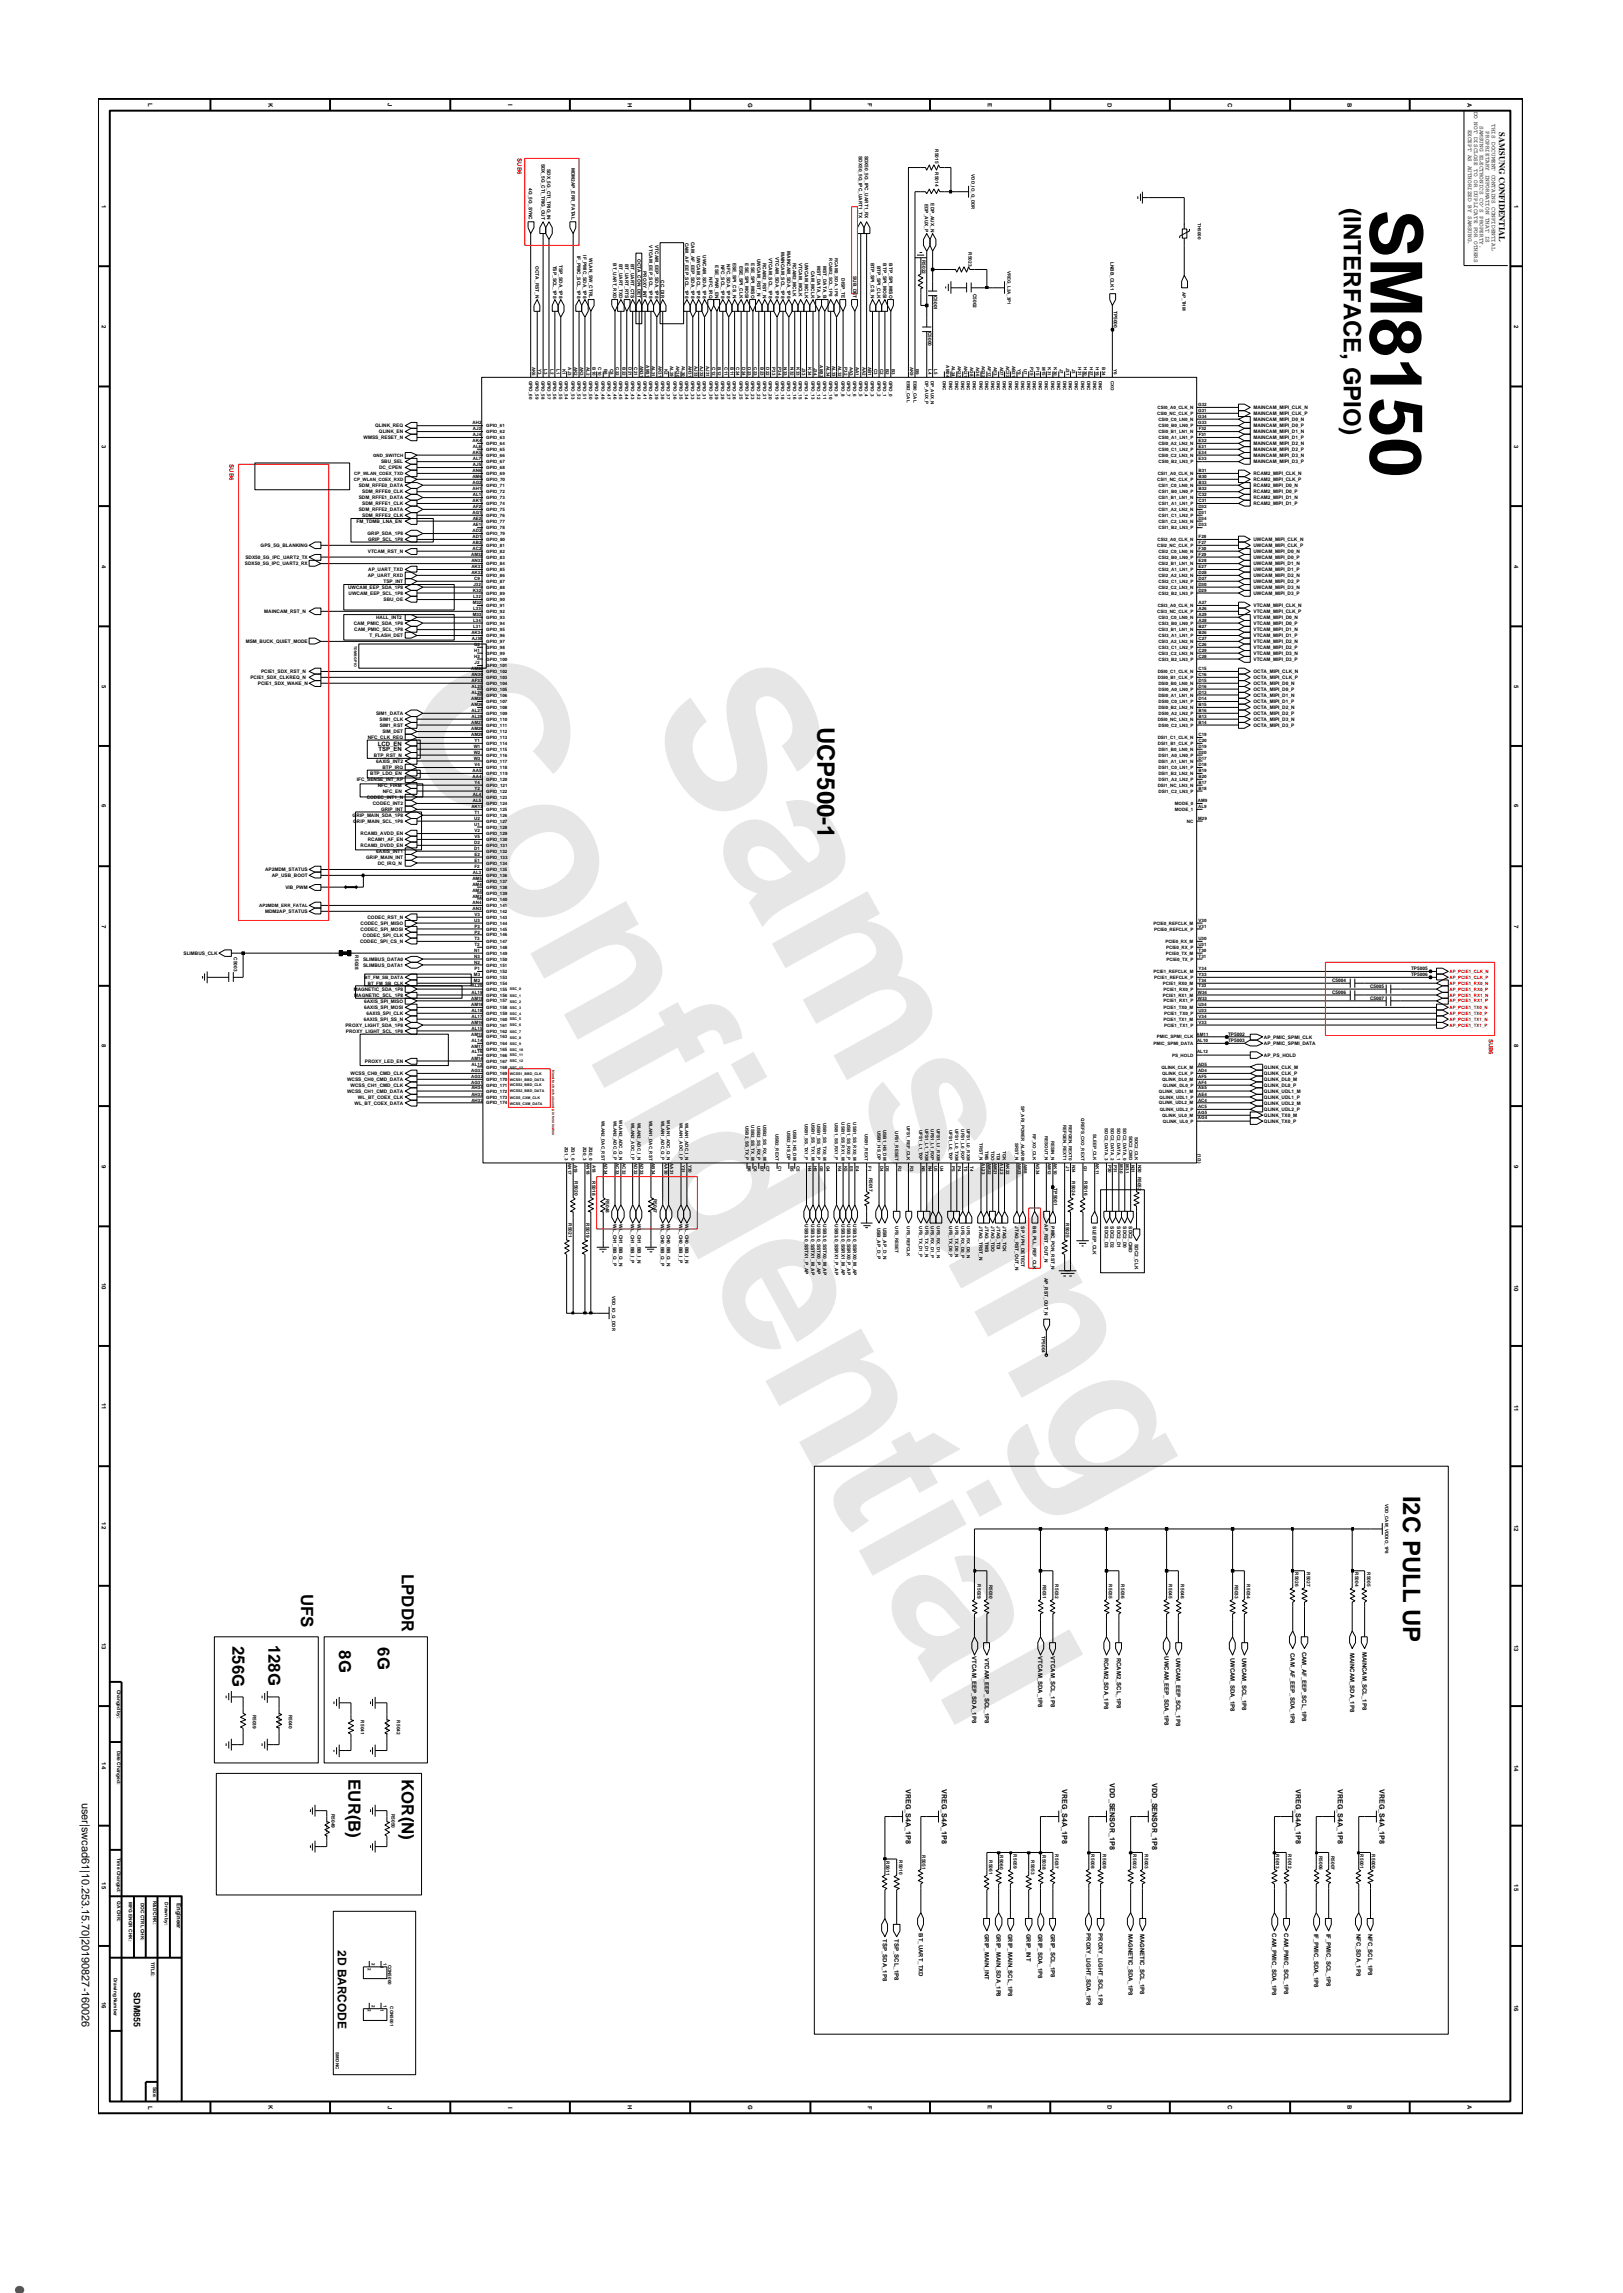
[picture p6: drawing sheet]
<svg xmlns="http://www.w3.org/2000/svg" width="210mm" height="297mm" viewBox="0 0 210 297" stroke-linecap="round" stroke-linejoin="round" font-family="sans-serif">
<defs><g id="words">
<g font-size="26.5" fill="#e6e6e6">
<text x="50.9" y="91.1" transform="rotate(61 50.9 91.1)">Confidential</text>
<text x="83.6" y="92.4" transform="rotate(61 83.6 92.4)">Samsung</text>
</g>
<text font-size="9.3" x="177.5" y="27.1" transform="rotate(90 177.5 27.1)">SM8150</text>
<text font-size="8.5" fill="#00f" x="0" y="297">.</text>
<g font-size="3.1">
<text x="174.1" y="27" transform="rotate(90 174.1 27)">(INTERFACE, GPIO)</text>
<text x="105.9" y="94.1" transform="rotate(90 105.9 94.1)">UCP500-1</text>
<text x="181.8" y="193.7" transform="rotate(90 181.8 193.7)">I2C PULL UP</text>
</g>
<g font-size="2.2">
<text x="52.1" y="203.9" transform="rotate(90 52.1 203.9)">LPDDR</text>
<text x="39" y="206.4" transform="rotate(90 39 206.4)">UFS</text>
<text x="30.1" y="213.2" transform="rotate(90 30.1 213.2)">256G</text>
<text x="34.8" y="213.1" transform="rotate(90 34.8 213.1)">128G</text>
<text x="43.9" y="213.8" transform="rotate(90 43.9 213.8)">8G</text>
<text x="48.9" y="213.4" transform="rotate(90 48.9 213.4)">6G</text>
<text x="45.1" y="230.5" transform="rotate(90 45.1 230.5)">EUR(B)</text>
<text x="52.1" y="230.5" transform="rotate(90 52.1 230.5)">KOR(N)</text>
</g>
<text font-size="1.6" x="43.8" y="252.6" transform="rotate(90 43.8 252.6)">2D BARCODE</text>
<text font-size="1.4" x="10.6" y="233.5" transform="rotate(90 10.6 233.5)">user|swcad61|10.253.15.70|20190827-160026</text>
<text font-size="1.2" x="17.4" y="258.1" transform="rotate(90 17.4 258.1)">SDM855</text>
<text font-size="1.1" x="194.2" y="17.2" transform="rotate(90 194.2 17.2)">SAMSUNG CONFIDENTIAL</text>
<g font-size=".9">
<text x="117.3" y="231.7" transform="rotate(90 117.3 231.7)">VREG_S4A_1P8</text>
<text x="122" y="231.7" transform="rotate(90 122 231.7)">VREG_S4A_1P8</text>
<text x="137.6" y="231.7" transform="rotate(90 137.6 231.7)">VREG_S4A_1P8</text>
<text x="143.8" y="231" transform="rotate(90 143.8 231)">VDD_SENSOR_1P8</text>
<text x="149.3" y="231" transform="rotate(90 149.3 231)">VDD_SENSOR_1P8</text>
<text x="167.9" y="231.7" transform="rotate(90 167.9 231.7)">VREG_S4A_1P8</text>
<text x="173.3" y="231.7" transform="rotate(90 173.3 231.7)">VREG_S4A_1P8</text>
<text x="178.7" y="231.7" transform="rotate(90 178.7 231.7)">VREG_S4A_1P8</text>
</g>
<g font-size=".8">
<text x="19.2" y="13.3" transform="rotate(90 19.2 13.3)">L</text>
<text x="34.8" y="13.3" transform="rotate(90 34.8 13.3)">K</text>
<text x="50.3" y="13.4" transform="rotate(90 50.3 13.4)">J</text>
<text x="65.8" y="13.5" transform="rotate(90 65.8 13.5)">I</text>
<text x="81.3" y="13.3" transform="rotate(90 81.3 13.3)">H</text>
<text x="96.9" y="13.3" transform="rotate(90 96.9 13.3)">G</text>
<text x="112.4" y="13.3" transform="rotate(90 112.4 13.3)">F</text>
<text x="128" y="13.3" transform="rotate(90 128 13.3)">E</text>
<text x="143.5" y="13.3" transform="rotate(90 143.5 13.3)">D</text>
<text x="159.1" y="13.3" transform="rotate(90 159.1 13.3)">C</text>
<text x="174.6" y="13.3" transform="rotate(90 174.6 13.3)">B</text>
<text x="190.1" y="13.3" transform="rotate(90 190.1 13.3)">A</text>
<text x="190.2" y="16.8" transform="rotate(90 190.2 16.8)">EXCEPT AS AUTHORIZED BY SAMSUNG.</text>
<text x="191" y="14.5" transform="rotate(90 191 14.5)">DO NOT DISCLOSE TO OR DUPLICATE FOR OTHERS</text>
<text x="191.7" y="16.3" transform="rotate(90 191.7 16.3)">SAMSUNG ELECTRONICS CO’S PROPERTY.</text>
<text x="192.5" y="17" transform="rotate(90 192.5 17)">PROPRIETARY INFORMATION THAT IS</text>
<text x="193.2" y="16.1" transform="rotate(90 193.2 16.1)">THIS DOCUMENT CONTAINS CONFIDENTIAL</text>
<text x="13.2" y="26.6" transform="rotate(90 13.2 26.6)">1</text>
<text x="196.1" y="26.6" transform="rotate(90 196.1 26.6)">1</text>
<text x="13.2" y="42.1" transform="rotate(90 13.2 42.1)">2</text>
<text x="196.1" y="42.1" transform="rotate(90 196.1 42.1)">2</text>
<text x="13.2" y="57.6" transform="rotate(90 13.2 57.6)">3</text>
<text x="196.1" y="57.6" transform="rotate(90 196.1 57.6)">3</text>
<text x="13.2" y="73.1" transform="rotate(90 13.2 73.1)">4</text>
<text x="196.1" y="73.1" transform="rotate(90 196.1 73.1)">4</text>
<text x="13.2" y="88.7" transform="rotate(90 13.2 88.7)">5</text>
<text x="196.1" y="88.7" transform="rotate(90 196.1 88.7)">5</text>
<text x="49" y="96.6">LCD_EN</text>
<text x="49" y="97.3">TSP_EN</text>
<text x="13.2" y="104.2" transform="rotate(90 13.2 104.2)">6</text>
<text x="196.1" y="104.2" transform="rotate(90 196.1 104.2)">6</text>
<text x="13.2" y="119.8" transform="rotate(90 13.2 119.8)">7</text>
<text x="196.1" y="119.8" transform="rotate(90 196.1 119.8)">7</text>
<text x="13.2" y="135.3" transform="rotate(90 13.2 135.3)">8</text>
<text x="196.1" y="135.3" transform="rotate(90 196.1 135.3)">8</text>
<text x="13.2" y="150.9" transform="rotate(90 13.2 150.9)">9</text>
<text x="196.1" y="150.9" transform="rotate(90 196.1 150.9)">9</text>
<text x="13.2" y="166.1" transform="rotate(90 13.2 166.1)">10</text>
<text x="196.1" y="166.5" transform="rotate(90 196.1 166.5)">10</text>
<text x="13.2" y="181.7" transform="rotate(90 13.2 181.7)">11</text>
<text x="196.1" y="182" transform="rotate(90 196.1 182)">11</text>
<text x="13.2" y="197.2" transform="rotate(90 13.2 197.2)">12</text>
<text x="196.1" y="197.6" transform="rotate(90 196.1 197.6)">12</text>
<text x="13.2" y="212.8" transform="rotate(90 13.2 212.8)">13</text>
<text x="126" y="214.6" transform="rotate(90 126 214.6)">VTCAM_EEP_SDA_1P8</text>
<text x="127.6" y="214.7" transform="rotate(90 127.6 214.7)">VTCAM_EEP_SCL_1P8</text>
<text x="134.5" y="214.6" transform="rotate(90 134.5 214.6)">VTCAM_SDA_1P8</text>
<text x="136.1" y="214.6" transform="rotate(90 136.1 214.6)">VTCAM_SCL_1P8</text>
<text x="143.1" y="214.7" transform="rotate(90 143.1 214.7)">RCAM2_SDA_1P8</text>
<text x="144.7" y="214.7" transform="rotate(90 144.7 214.7)">RCAM2_SCL_1P8</text>
<text x="150.8" y="214.6" transform="rotate(90 150.8 214.6)">UWCAM_EEP_SDA_1P8</text>
<text x="152.4" y="214.7" transform="rotate(90 152.4 214.7)">UWCAM_EEP_SCL_1P8</text>
<text x="159.4" y="214.7" transform="rotate(90 159.4 214.7)">UWCAM_SDA_1P8</text>
<text x="160.9" y="214.7" transform="rotate(90 160.9 214.7)">UWCAM_SCL_1P8</text>
<text x="167.2" y="214.1" transform="rotate(90 167.2 214.1)">CAM_AF_EEP_SDA_1P8</text>
<text x="168.7" y="214" transform="rotate(90 168.7 214)">CAM_AF_EEP_SCL_1P8</text>
<text x="174.9" y="214.2" transform="rotate(90 174.9 214.2)">MAINCAM_SDA_1P8</text>
<text x="176.5" y="214" transform="rotate(90 176.5 214)">MAINCAM_SCL_1P8</text>
<text x="196.1" y="213" transform="rotate(90 196.1 213)">13</text>
<text x="13.2" y="228.3" transform="rotate(90 13.2 228.3)">14</text>
<text x="196.1" y="228.6" transform="rotate(90 196.1 228.6)">14</text>
<text x="13.2" y="243.9" transform="rotate(90 13.2 243.9)">15</text>
<text x="196.1" y="244.1" transform="rotate(90 196.1 244.1)">15</text>
<text x="22.9" y="246.5" transform="rotate(90 22.9 246.5)">Engineer</text>
<text x="114.4" y="251.2" transform="rotate(90 114.4 251.2)">TSP_SDA_1P8</text>
<text x="115.9" y="251.2" transform="rotate(90 115.9 251.2)">TSP_SCL_1P8</text>
<text x="119" y="250.5" transform="rotate(90 119 250.5)">BT_UART_TXD</text>
<text x="127.6" y="250.5" transform="rotate(90 127.6 250.5)">GRIP_MAIN_INT</text>
<text x="129.1" y="250.5" transform="rotate(90 129.1 250.5)">GRIP_MAIN_SDA_1P8</text>
<text x="130.6" y="250.5" transform="rotate(90 130.6 250.5)">GRIP_MAIN_SCL_1P8</text>
<text x="133" y="250.5" transform="rotate(90 133 250.5)">GRIP_INT</text>
<text x="134.5" y="250.5" transform="rotate(90 134.5 250.5)">GRIP_SDA_1P8</text>
<text x="136.1" y="250.5" transform="rotate(90 136.1 250.5)">GRIP_SCL_1P8</text>
<text x="140.8" y="250.5" transform="rotate(90 140.8 250.5)">PROXY_LIGHT_SDA_1P8</text>
<text x="142.3" y="250.5" transform="rotate(90 142.3 250.5)">PROXY_LIGHT_SCL_1P8</text>
<text x="146.2" y="250.5" transform="rotate(90 146.2 250.5)">MAGNETIC_SDA_1P8</text>
<text x="147.7" y="250.5" transform="rotate(90 147.7 250.5)">MAGNETIC_SCL_1P8</text>
<text x="164.8" y="250.5" transform="rotate(90 164.8 250.5)">CAM_PMIC_SDA_1P8</text>
<text x="166.3" y="250.5" transform="rotate(90 166.3 250.5)">CAM_PMIC_SCL_1P8</text>
<text x="170.2" y="250.5" transform="rotate(90 170.2 250.5)">IF_PMIC_SDA_1P8</text>
<text x="171.8" y="250.5" transform="rotate(90 171.8 250.5)">IF_PMIC_SCL_1P8</text>
<text x="175.7" y="250.5" transform="rotate(90 175.7 250.5)">NFC_SDA_1P8</text>
<text x="177.3" y="250.5" transform="rotate(90 177.3 250.5)">NFC_SCL_1P8</text>
<text x="13.2" y="259.3" transform="rotate(90 13.2 259.3)">16</text>
<text x="196.1" y="259.7" transform="rotate(90 196.1 259.7)">16</text>
<text x="19.2" y="272.8" transform="rotate(90 19.2 272.8)">L</text>
<text x="34.8" y="272.7" transform="rotate(90 34.8 272.7)">K</text>
<text x="50.3" y="272.8" transform="rotate(90 50.3 272.8)">J</text>
<text x="65.8" y="272.9" transform="rotate(90 65.8 272.9)">I</text>
<text x="81.3" y="272.7" transform="rotate(90 81.3 272.7)">H</text>
<text x="96.9" y="272.7" transform="rotate(90 96.9 272.7)">G</text>
<text x="112.4" y="272.8" transform="rotate(90 112.4 272.8)">F</text>
<text x="128" y="272.7" transform="rotate(90 128 272.7)">E</text>
<text x="143.5" y="272.7" transform="rotate(90 143.5 272.7)">D</text>
<text x="159.1" y="272.7" transform="rotate(90 159.1 272.7)">C</text>
<text x="174.6" y="272.7" transform="rotate(90 174.6 272.7)">B</text>
<text x="190.1" y="272.7" transform="rotate(90 190.1 272.7)">A</text>
</g>
<g font-size=".8" fill="#f00">
<text x="67.1" y="20.5" transform="rotate(90 67.1 20.5)">SUB6</text>
<text x="29.7" y="60.1" transform="rotate(90 29.7 60.1)">SUB6</text>
<text x="192.9" y="134.6" transform="rotate(90 192.9 134.6)">SUB6</text>
</g>
<g font-size=".6">
<text x="70.1" y="21.2" transform="rotate(90 70.1 21.2)">SDX_5G_CTI_TRIG_OUT</text>
<text x="70.9" y="21.9" transform="rotate(90 70.9 21.9)">SDX_5G_CTI_TRIG_IN</text>
<text x="74" y="21.7" transform="rotate(90 74 21.7)">MDM2AP_ERR_FATAL</text>
<text x="111.3" y="20.2" transform="rotate(90 111.3 20.2)">SDX50_5G_IPC_UART1_TX</text>
<text x="112" y="20.2" transform="rotate(90 112 20.2)">SDX50_5G_IPC_UART1_RX</text>
<text x="121.1" y="19.3" transform="rotate(90 121.1 19.3)">R5015</text>
<text x="121.1" y="22.3" transform="rotate(90 121.1 22.3)">R5014</text>
<text x="125.9" y="22.6" transform="rotate(90 125.9 22.6)">VDD_IO_Q_DDR</text>
<text x="68.5" y="24.4" transform="rotate(90 68.5 24.4)">4G_5G_SYNC</text>
<text x="119.8" y="26.4" transform="rotate(90 119.8 26.4)">EDP_AUX_P</text>
<text x="120.6" y="26.4" transform="rotate(90 120.6 26.4)">EDP_AUX_N</text>
<text x="155.2" y="28.9" transform="rotate(90 155.2 28.9)">TH5000</text>
<text x="69.4" y="34.5" transform="rotate(90 69.4 34.5)">OCTA_RST_N</text>
<text x="71.7" y="34.4" transform="rotate(90 71.7 34.4)">TSP_SCL_1P8</text>
<text x="72.4" y="34.3" transform="rotate(90 72.4 34.3)">TSP_SDA_1P8</text>
<text x="74.8" y="33.1" transform="rotate(90 74.8 33.1)">IF_PMIC_SCL_1P8</text>
<text x="75.6" y="33.1" transform="rotate(90 75.6 33.1)">IF_PMIC_SDA_1P8</text>
<text x="76.3" y="33.4" transform="rotate(90 76.3 33.4)">WLAN_SW_CTRL</text>
<text x="79.4" y="34.1" transform="rotate(90 79.4 34.1)">BT_UART_RXD</text>
<text x="80.2" y="34.1" transform="rotate(90 80.2 34.1)">BT_UART_TXD</text>
<text x="81" y="34.1" transform="rotate(90 81 34.1)">BT_UART_RTS</text>
<text x="81.7" y="34.1" transform="rotate(90 81.7 34.1)">BT_UART_CTS</text>
<text x="82.6" y="33.6" transform="rotate(90 82.6 33.6)">OCTA_CON_DET</text>
<text x="83.3" y="35.1" transform="rotate(90 83.3 35.1)">PROXY_INT</text>
<text x="84.1" y="31.8" transform="rotate(90 84.1 31.8)">VTCAM_EEP_SCL_1P8</text>
<text x="84.9" y="31.7" transform="rotate(90 84.9 31.7)">VTCAM_EEP_SDA_1P8</text>
<text x="88.8" y="31.4" transform="rotate(90 88.8 31.4)">CAM_AF_EEP_SCL_1P8</text>
<text x="89.5" y="31.4" transform="rotate(90 89.5 31.4)">CAM_AF_EEP_SDA_1P8</text>
<text x="90.3" y="33.1" transform="rotate(90 90.3 33.1)">UWCAM_SCL_1P8</text>
<text x="91" y="33.1" transform="rotate(90 91 33.1)">UWCAM_SDA_1P8</text>
<text x="91.9" y="35.9" transform="rotate(90 91.9 35.9)">NFC_IRQ</text>
<text x="92.7" y="34.4" transform="rotate(90 92.7 34.4)">ESE_PWR_EN</text>
<text x="93.4" y="34.3" transform="rotate(90 93.4 34.3)">NFC_SCL_1P8</text>
<text x="94.2" y="34.3" transform="rotate(90 94.2 34.3)">NFC_SDA_1P8</text>
<text x="94.9" y="34" transform="rotate(90 94.9 34)">ESE_SPI_CS_N</text>
<text x="95.8" y="34.4" transform="rotate(90 95.8 34.4)">ESE_SPI_CLK</text>
<text x="96.5" y="34.1" transform="rotate(90 96.5 34.1)">ESE_SPI_MOSI</text>
<text x="97.3" y="34.1" transform="rotate(90 97.3 34.1)">ESE_SPI_MISO</text>
<text x="98.1" y="33.5" transform="rotate(90 98.1 33.5)">UWCAM_RST_N</text>
<text x="98.8" y="34" transform="rotate(90 98.8 34)">RCAM2_RST_N</text>
<text x="99.6" y="33.4" transform="rotate(90 99.6 33.4)">VTCAM_SCL_1P8</text>
<text x="100.4" y="33.3" transform="rotate(90 100.4 33.3)">VTCAM_SDA_1P8</text>
<text x="101.2" y="32.6" transform="rotate(90 101.2 32.6)">MAINCAM_SCL_1P8</text>
<text x="102" y="32.5" transform="rotate(90 102 32.5)">MAINCAM_SDA_1P8</text>
<text x="102.7" y="34" transform="rotate(90 102.7 34)">RCAM2_MCLK</text>
<text x="103.5" y="34" transform="rotate(90 103.5 34)">VTCAM_MCLK</text>
<text x="104.3" y="34" transform="rotate(90 104.3 34)">UWCAM_MCLK</text>
<text x="105.1" y="35.1" transform="rotate(90 105.1 35.1)">CAM_MCLK</text>
<text x="105.9" y="34.5" transform="rotate(90 105.9 34.5)">MST_DATA_A</text>
<text x="106.6" y="34.5" transform="rotate(90 106.6 34.5)">MST_DATA_B</text>
<text x="107.4" y="33.5" transform="rotate(90 107.4 33.5)">RCAM2_SCL_1P8</text>
<text x="108.2" y="33.4" transform="rotate(90 108.2 33.4)">RCAM2_SDA_1P8</text>
<text x="110.5" y="35.7" transform="rotate(90 110.5 35.7)">SUB_DET</text>
<text x="112.8" y="34" transform="rotate(90 112.8 34)">BTP_SPI_CS_N</text>
<text x="113.6" y="34.4" transform="rotate(90 113.6 34.4)">BTP_SPI_CLK</text>
<text x="114.4" y="34.1" transform="rotate(90 114.4 34.1)">BTP_SPI_MOSI</text>
<text x="115.2" y="34.1" transform="rotate(90 115.2 34.1)">BTP_SPI_MISO</text>
<text x="119.5" y="33.7" transform="rotate(90 119.5 33.7)">R5022</text>
<text x="125.5" y="32.7" transform="rotate(90 125.5 32.7)">R5023</text>
<text x="130.5" y="35.1" transform="rotate(90 130.5 35.1)">VREG_L2A_3P1</text>
<text x="143.9" y="33.9" transform="rotate(90 143.9 33.9)">LNBB_CLK1</text>
<text x="85.6" y="36.3" transform="rotate(90 85.6 36.3)">CC_DIR</text>
<text x="109" y="36" transform="rotate(90 109 36)">DISP_TE</text>
<text x="121" y="38.3" transform="rotate(90 121 38.3)">C5001</text>
<text x="126.1" y="38.1" transform="rotate(90 126.1 38.1)">C5002</text>
<text x="144.3" y="40.3" transform="rotate(90 144.3 40.3)">TP5000</text>
<text x="153.2" y="37.8" transform="rotate(90 153.2 37.8)">AP_THM</text>
<text x="69" y="47.5" transform="rotate(90 69 47.5)">AK6</text>
<text x="69.7" y="47.8" transform="rotate(90 69.7 47.8)">Y3</text>
<text x="70.5" y="47.8" transform="rotate(90 70.5 47.8)">L3</text>
<text x="71.3" y="47.8" transform="rotate(90 71.3 47.8)">L2</text>
<text x="72.1" y="47.8" transform="rotate(90 72.1 47.8)">L1</text>
<text x="72.9" y="47.7" transform="rotate(90 72.9 47.7)">K1</text>
<text x="73.6" y="47.6" transform="rotate(90 73.6 47.6)">AJ3</text>
<text x="74.4" y="47.5" transform="rotate(90 74.4 47.5)">AK2</text>
<text x="75.1" y="47.5" transform="rotate(90 75.1 47.5)">AK3</text>
<text x="76" y="47.6" transform="rotate(90 76 47.6)">AL2</text>
<text x="76.7" y="47.6" transform="rotate(90 76.7 47.6)">B10</text>
<text x="77.5" y="47.6" transform="rotate(90 77.5 47.6)">C10</text>
<text x="78.3" y="47.8" transform="rotate(90 78.3 47.8)">B8</text>
<text x="79" y="47.8" transform="rotate(90 79 47.8)">C8</text>
<text x="79.8" y="47.6" transform="rotate(90 79.8 47.6)">C22</text>
<text x="80.6" y="47.6" transform="rotate(90 80.6 47.6)">B22</text>
<text x="81.4" y="47.6" transform="rotate(90 81.4 47.6)">D21</text>
<text x="82.2" y="47.6" transform="rotate(90 82.2 47.6)">C21</text>
<text x="82.9" y="47.4" transform="rotate(90 82.9 47.4)">AN31</text>
<text x="83.7" y="47.3" transform="rotate(90 83.7 47.3)">AM31</text>
<text x="84.5" y="47.4" transform="rotate(90 84.5 47.4)">AL31</text>
<text x="85.3" y="47.4" transform="rotate(90 85.3 47.4)">AK31</text>
<text x="86.1" y="47.7" transform="rotate(90 86.1 47.7)">K2</text>
<text x="86.8" y="47.4" transform="rotate(90 86.8 47.4)">AL29</text>
<text x="87.6" y="47.4" transform="rotate(90 87.6 47.4)">AK30</text>
<text x="88.3" y="47.4" transform="rotate(90 88.3 47.4)">AL30</text>
<text x="89.2" y="47.4" transform="rotate(90 89.2 47.4)">AH31</text>
<text x="90" y="47.4" transform="rotate(90 90 47.4)">AJ33</text>
<text x="90.7" y="47.4" transform="rotate(90 90.7 47.4)">AJ32</text>
<text x="91.5" y="47.4" transform="rotate(90 91.5 47.4)">AJ31</text>
<text x="92.2" y="47.6" transform="rotate(90 92.2 47.6)">C12</text>
<text x="93" y="47.6" transform="rotate(90 93 47.6)">B12</text>
<text x="93.9" y="47.6" transform="rotate(90 93.9 47.6)">C11</text>
<text x="94.6" y="47.6" transform="rotate(90 94.6 47.6)">B11</text>
<text x="95.4" y="47.6" transform="rotate(90 95.4 47.6)">C24</text>
<text x="96.1" y="47.6" transform="rotate(90 96.1 47.6)">D24</text>
<text x="96.9" y="47.6" transform="rotate(90 96.9 47.6)">D23</text>
<text x="97.7" y="47.6" transform="rotate(90 97.7 47.6)">C23</text>
<text x="98.5" y="47.6" transform="rotate(90 98.5 47.6)">B23</text>
<text x="99.3" y="47.6" transform="rotate(90 99.3 47.6)">D22</text>
<text x="100" y="47.6" transform="rotate(90 100 47.6)">P33</text>
<text x="100.8" y="47.6" transform="rotate(90 100.8 47.6)">P34</text>
<text x="101.6" y="47.6" transform="rotate(90 101.6 47.6)">N33</text>
<text x="102.4" y="47.6" transform="rotate(90 102.4 47.6)">N32</text>
<text x="103.2" y="47.6" transform="rotate(90 103.2 47.6)">K33</text>
<text x="103.9" y="47.6" transform="rotate(90 103.9 47.6)">J33</text>
<text x="104.7" y="47.6" transform="rotate(90 104.7 47.6)">K34</text>
<text x="105.5" y="47.6" transform="rotate(90 105.5 47.6)">J34</text>
<text x="106.2" y="47.3" transform="rotate(90 106.2 47.3)">AM33</text>
<text x="107.1" y="47.4" transform="rotate(90 107.1 47.4)">AL34</text>
<text x="107.8" y="47.4" transform="rotate(90 107.8 47.4)">AL33</text>
<text x="108.6" y="47.4" transform="rotate(90 108.6 47.4)">AL32</text>
<text x="109.3" y="47.6" transform="rotate(90 109.3 47.6)">P32</text>
<text x="110.1" y="47.5" transform="rotate(90 110.1 47.5)">AA3</text>
<text x="110.9" y="47.5" transform="rotate(90 110.9 47.5)">AA1</text>
<text x="111.7" y="47.5" transform="rotate(90 111.7 47.5)">AA2</text>
<text x="112.5" y="47.5" transform="rotate(90 112.5 47.5)">AB1</text>
<text x="113.2" y="47.7" transform="rotate(90 113.2 47.7)">C3</text>
<text x="114" y="47.7" transform="rotate(90 114 47.7)">C2</text>
<text x="114.8" y="47.7" transform="rotate(90 114.8 47.7)">B2</text>
<text x="115.5" y="47.7" transform="rotate(90 115.5 47.7)">B3</text>
<text x="117.9" y="47.5" transform="rotate(90 117.9 47.5)">AK9</text>
<text x="118.7" y="47.8" transform="rotate(90 118.7 47.8)">B9</text>
<text x="120.2" y="43" transform="rotate(90 120.2 43)">C5000</text>
<text x="120.3" y="47.8" transform="rotate(90 120.3 47.8)">L4</text>
<text x="121" y="47.8" transform="rotate(90 121 47.8)">L5</text>
<text x="122.6" y="47.3" transform="rotate(90 122.6 47.3)">AM24</text>
<text x="123.3" y="47.4" transform="rotate(90 123.3 47.4)">AL24</text>
<text x="124.1" y="47.4" transform="rotate(90 124.1 47.4)">AK27</text>
<text x="124.9" y="47.4" transform="rotate(90 124.9 47.4)">AK21</text>
<text x="125.7" y="47.5" transform="rotate(90 125.7 47.5)">AG8</text>
<text x="126.4" y="47.5" transform="rotate(90 126.4 47.5)">AG6</text>
<text x="127.2" y="47.4" transform="rotate(90 127.2 47.4)">AG22</text>
<text x="128" y="47.4" transform="rotate(90 128 47.4)">AF17</text>
<text x="128.7" y="47.6" transform="rotate(90 128.7 47.6)">AE3</text>
<text x="129.6" y="47.5" transform="rotate(90 129.6 47.5)">AD7</text>
<text x="130.3" y="47.4" transform="rotate(90 130.3 47.4)">AC22</text>
<text x="131.1" y="47.4" transform="rotate(90 131.1 47.4)">AB21</text>
<text x="131.9" y="47.8" transform="rotate(90 131.9 47.8)">Y9</text>
<text x="132.6" y="47.8" transform="rotate(90 132.6 47.8)">U7</text>
<text x="133.5" y="47.6" transform="rotate(90 133.5 47.6)">P29</text>
<text x="134.2" y="47.6" transform="rotate(90 134.2 47.6)">P15</text>
<text x="135" y="47.6" transform="rotate(90 135 47.6)">M15</text>
<text x="135.8" y="47.6" transform="rotate(90 135.8 47.6)">K31</text>
<text x="136.5" y="47.6" transform="rotate(90 136.5 47.6)">K30</text>
<text x="137.3" y="47.8" transform="rotate(90 137.3 47.8)">J7</text>
<text x="138.1" y="47.6" transform="rotate(90 138.1 47.6)">J31</text>
<text x="138.9" y="47.8" transform="rotate(90 138.9 47.8)">J3</text>
<text x="139.7" y="47.6" transform="rotate(90 139.7 47.6)">H31</text>
<text x="140.4" y="47.6" transform="rotate(90 140.4 47.6)">H30</text>
<text x="141.2" y="47.6" transform="rotate(90 141.2 47.6)">H27</text>
<text x="141.9" y="47.6" transform="rotate(90 141.9 47.6)">H19</text>
<text x="142.8" y="47.6" transform="rotate(90 142.8 47.6)">B24</text>
<text x="144.3" y="47.8" transform="rotate(90 144.3 47.8)">Y6</text>
<text x="68.5" y="49.3" transform="rotate(90 68.5 49.3)">GPIO_60</text>
<text x="69.4" y="49.3" transform="rotate(90 69.4 49.3)">GPIO_59</text>
<text x="70.1" y="49.3" transform="rotate(90 70.1 49.3)">GPIO_58</text>
<text x="70.9" y="49.3" transform="rotate(90 70.9 49.3)">GPIO_57</text>
<text x="71.7" y="49.3" transform="rotate(90 71.7 49.3)">GPIO_56</text>
<text x="72.4" y="49.3" transform="rotate(90 72.4 49.3)">GPIO_55</text>
<text x="73.2" y="49.3" transform="rotate(90 73.2 49.3)">GPIO_54</text>
<text x="74" y="49.3" transform="rotate(90 74 49.3)">GPIO_53</text>
<text x="74.8" y="49.3" transform="rotate(90 74.8 49.3)">GPIO_52</text>
<text x="75.6" y="49.3" transform="rotate(90 75.6 49.3)">GPIO_51</text>
<text x="76.3" y="49.3" transform="rotate(90 76.3 49.3)">GPIO_50</text>
<text x="77.1" y="49.3" transform="rotate(90 77.1 49.3)">GPIO_49</text>
<text x="77.9" y="49.3" transform="rotate(90 77.9 49.3)">GPIO_48</text>
<text x="78.7" y="49.3" transform="rotate(90 78.7 49.3)">GPIO_47</text>
<text x="79.5" y="49.3" transform="rotate(90 79.5 49.3)">GPIO_46</text>
<text x="80.2" y="49.3" transform="rotate(90 80.2 49.3)">GPIO_45</text>
<text x="81" y="49.3" transform="rotate(90 81 49.3)">GPIO_44</text>
<text x="81.7" y="49.3" transform="rotate(90 81.7 49.3)">GPIO_43</text>
<text x="82.6" y="49.3" transform="rotate(90 82.6 49.3)">GPIO_42</text>
<text x="83.4" y="49.3" transform="rotate(90 83.4 49.3)">GPIO_41</text>
<text x="84.1" y="49.3" transform="rotate(90 84.1 49.3)">GPIO_40</text>
<text x="84.9" y="49.3" transform="rotate(90 84.9 49.3)">GPIO_39</text>
<text x="85.6" y="49.3" transform="rotate(90 85.6 49.3)">GPIO_38</text>
<text x="86.4" y="49.3" transform="rotate(90 86.4 49.3)">GPIO_37</text>
<text x="87.2" y="49.3" transform="rotate(90 87.2 49.3)">GPIO_36</text>
<text x="88" y="49.3" transform="rotate(90 88 49.3)">GPIO_35</text>
<text x="88.8" y="49.3" transform="rotate(90 88.8 49.3)">GPIO_34</text>
<text x="89.5" y="49.3" transform="rotate(90 89.5 49.3)">GPIO_33</text>
<text x="90.3" y="49.3" transform="rotate(90 90.3 49.3)">GPIO_32</text>
<text x="91.1" y="49.3" transform="rotate(90 91.1 49.3)">GPIO_31</text>
<text x="91.9" y="49.3" transform="rotate(90 91.9 49.3)">GPIO_30</text>
<text x="92.7" y="49.3" transform="rotate(90 92.7 49.3)">GPIO_29</text>
<text x="93.4" y="49.3" transform="rotate(90 93.4 49.3)">GPIO_28</text>
<text x="94.2" y="49.3" transform="rotate(90 94.2 49.3)">GPIO_27</text>
<text x="95" y="49.3" transform="rotate(90 95 49.3)">GPIO_26</text>
<text x="95.8" y="49.3" transform="rotate(90 95.8 49.3)">GPIO_25</text>
<text x="96.6" y="49.3" transform="rotate(90 96.6 49.3)">GPIO_24</text>
<text x="97.3" y="49.3" transform="rotate(90 97.3 49.3)">GPIO_23</text>
<text x="98.1" y="49.3" transform="rotate(90 98.1 49.3)">GPIO_22</text>
<text x="98.8" y="49.3" transform="rotate(90 98.8 49.3)">GPIO_21</text>
<text x="99.6" y="49.3" transform="rotate(90 99.6 49.3)">GPIO_20</text>
<text x="100.5" y="49.3" transform="rotate(90 100.5 49.3)">GPIO_19</text>
<text x="101.2" y="49.3" transform="rotate(90 101.2 49.3)">GPIO_18</text>
<text x="102" y="49.3" transform="rotate(90 102 49.3)">GPIO_17</text>
<text x="102.7" y="49.3" transform="rotate(90 102.7 49.3)">GPIO_16</text>
<text x="103.5" y="49.3" transform="rotate(90 103.5 49.3)">GPIO_15</text>
<text x="104.3" y="49.3" transform="rotate(90 104.3 49.3)">GPIO_14</text>
<text x="105.1" y="49.3" transform="rotate(90 105.1 49.3)">GPIO_13</text>
<text x="105.9" y="49.3" transform="rotate(90 105.9 49.3)">GPIO_12</text>
<text x="106.6" y="49.3" transform="rotate(90 106.6 49.3)">GPIO_11</text>
<text x="107.4" y="49.3" transform="rotate(90 107.4 49.3)">GPIO_10</text>
<text x="108.2" y="49.3" transform="rotate(90 108.2 49.3)">GPIO_9</text>
<text x="109" y="49.3" transform="rotate(90 109 49.3)">GPIO_8</text>
<text x="109.8" y="49.3" transform="rotate(90 109.8 49.3)">GPIO_7</text>
<text x="110.5" y="49.3" transform="rotate(90 110.5 49.3)">GPIO_6</text>
<text x="111.3" y="49.3" transform="rotate(90 111.3 49.3)">GPIO_5</text>
<text x="112.1" y="49.3" transform="rotate(90 112.1 49.3)">GPIO_4</text>
<text x="112.8" y="49.3" transform="rotate(90 112.8 49.3)">GPIO_3</text>
<text x="113.7" y="49.3" transform="rotate(90 113.7 49.3)">GPIO_2</text>
<text x="114.4" y="49.3" transform="rotate(90 114.4 49.3)">GPIO_1</text>
<text x="115.2" y="49.3" transform="rotate(90 115.2 49.3)">GPIO_0</text>
<text x="117.5" y="49.3" transform="rotate(90 117.5 49.3)">EBI2_CAL</text>
<text x="118.3" y="49.3" transform="rotate(90 118.3 49.3)">EBI0_CAL</text>
<text x="119.8" y="49.3" transform="rotate(90 119.8 49.3)">DP_AUX_P</text>
<text x="120.6" y="49.3" transform="rotate(90 120.6 49.3)">DP_AUX_N</text>
<text x="122.1" y="49.3" transform="rotate(90 122.1 49.3)">DNC</text>
<text x="123" y="49.3" transform="rotate(90 123 49.3)">DNC</text>
<text x="123.7" y="49.3" transform="rotate(90 123.7 49.3)">DNC</text>
<text x="124.5" y="49.3" transform="rotate(90 124.5 49.3)">DNC</text>
<text x="125.3" y="49.3" transform="rotate(90 125.3 49.3)">DNC</text>
<text x="126" y="49.3" transform="rotate(90 126 49.3)">DNC</text>
<text x="126.9" y="49.3" transform="rotate(90 126.9 49.3)">DNC</text>
<text x="127.6" y="49.3" transform="rotate(90 127.6 49.3)">DNC</text>
<text x="128.4" y="49.3" transform="rotate(90 128.4 49.3)">DNC</text>
<text x="129.2" y="49.3" transform="rotate(90 129.2 49.3)">DNC</text>
<text x="129.9" y="49.3" transform="rotate(90 129.9 49.3)">DNC</text>
<text x="130.7" y="49.3" transform="rotate(90 130.7 49.3)">DNC</text>
<text x="131.5" y="49.3" transform="rotate(90 131.5 49.3)">DNC</text>
<text x="132.3" y="49.3" transform="rotate(90 132.3 49.3)">DNC</text>
<text x="133.1" y="49.3" transform="rotate(90 133.1 49.3)">DNC</text>
<text x="133.8" y="49.3" transform="rotate(90 133.8 49.3)">DNC</text>
<text x="134.6" y="49.3" transform="rotate(90 134.6 49.3)">DNC</text>
<text x="135.3" y="49.3" transform="rotate(90 135.3 49.3)">DNC</text>
<text x="136.2" y="49.3" transform="rotate(90 136.2 49.3)">DNC</text>
<text x="136.9" y="49.3" transform="rotate(90 136.9 49.3)">DNC</text>
<text x="137.7" y="49.3" transform="rotate(90 137.7 49.3)">DNC</text>
<text x="138.5" y="49.3" transform="rotate(90 138.5 49.3)">DNC</text>
<text x="139.2" y="49.3" transform="rotate(90 139.2 49.3)">DNC</text>
<text x="140.1" y="49.3" transform="rotate(90 140.1 49.3)">DNC</text>
<text x="140.8" y="49.3" transform="rotate(90 140.8 49.3)">DNC</text>
<text x="141.6" y="49.3" transform="rotate(90 141.6 49.3)">DNC</text>
<text x="142.4" y="49.3" transform="rotate(90 142.4 49.3)">DNC</text>
<text x="143.9" y="49.3" transform="rotate(90 143.9 49.3)">CXO</text>
<text x="149.9" y="53.7">CSI0_NC_CLK_P</text>
<text x="150" y="53">CSI0_A0_CLK_N</text>
<text x="155.2" y="53.4">G31</text>
<text x="155.2" y="52.6">G32</text>
<text x="162.4" y="53.8">MAINCAM_MIPI_CLK_P</text>
<text x="162.4" y="53">MAINCAM_MIPI_CLK_N</text>
<text x="47.1" y="56.9">WMSS_RESET_N</text>
<text x="48.3" y="59.2">GND_SWITCH</text>
<text x="48.6" y="55.4">QLINK_REQ</text>
<text x="49.1" y="56.1">QLINK_EN</text>
<text x="61.2" y="57.3">AK4</text>
<text x="61.2" y="58.8">AK5</text>
<text x="61.2" y="54.9">AH2</text>
<text x="61.3" y="58.1">AL6</text>
<text x="61.3" y="59.6">AL7</text>
<text x="61.3" y="56.5">AJ4</text>
<text x="61.3" y="55.7">AJ2</text>
<text x="63" y="58.4">GPIO_65</text>
<text x="63" y="57.6">GPIO_64</text>
<text x="63" y="59.2">GPIO_66</text>
<text x="63" y="56.9">GPIO_63</text>
<text x="63" y="55.4">GPIO_61</text>
<text x="63" y="56.1">GPIO_62</text>
<text x="150.1" y="54.5">CSI0_C0_LN0_N</text>
<text x="150.1" y="57.6">CSI0_A2_LN2_N</text>
<text x="150.1" y="59.2">CSI0_C2_LN3_N</text>
<text x="150.1" y="56.1">CSI0_B1_LN1_N</text>
<text x="150.1" y="55.4">CSI0_B0_LN0_P</text>
<text x="150.1" y="58.4">CSI0_C1_LN2_P</text>
<text x="150.1" y="56.9">CSI0_A1_LN1_P</text>
<text x="155.2" y="54.9">G33</text>
<text x="155.2" y="54.2">G34</text>
<text x="155.3" y="58.1">E31</text>
<text x="155.3" y="57.3">E32</text>
<text x="155.3" y="59.6">E33</text>
<text x="155.3" y="58.8">E34</text>
<text x="155.3" y="56.5">F31</text>
<text x="155.3" y="55.7">F32</text>
<text x="162.4" y="56.1">MAINCAM_MIPI_D1_N</text>
<text x="162.4" y="56.9">MAINCAM_MIPI_D1_P</text>
<text x="162.4" y="57.7">MAINCAM_MIPI_D2_N</text>
<text x="162.4" y="58.4">MAINCAM_MIPI_D2_P</text>
<text x="162.4" y="59.2">MAINCAM_MIPI_D3_N</text>
<text x="162.4" y="54.5">MAINCAM_MIPI_D0_N</text>
<text x="162.4" y="55.4">MAINCAM_MIPI_D0_P</text>
<text x="45.8" y="62.3">CP_WLAN_COEX_RXD</text>
<text x="45.9" y="61.5">CP_WLAN_COEX_TXD</text>
<text x="46.5" y="63.1">SDM_RFFE0_DATA</text>
<text x="46.5" y="64.7">SDM_RFFE1_DATA</text>
<text x="46.9" y="63.9">SDM_RFFE0_CLK</text>
<text x="46.9" y="65.4">SDM_RFFE1_CLK</text>
<text x="49.1" y="60.8">DC_CPEN</text>
<text x="49.4" y="60">SBU_SEL</text>
<text x="61.2" y="62">AM6</text>
<text x="61.2" y="62.7">AG2</text>
<text x="61.2" y="61.1">AN6</text>
<text x="61.2" y="65">AK1</text>
<text x="61.2" y="63.5">AH1</text>
<text x="61.3" y="64.2">AL1</text>
<text x="61.3" y="65.8">AF2</text>
<text x="61.3" y="60.4">AJ5</text>
<text x="63" y="61.5">GPIO_69</text>
<text x="63" y="60">GPIO_67</text>
<text x="63" y="64.7">GPIO_73</text>
<text x="63" y="60.8">GPIO_68</text>
<text x="63" y="65.4">GPIO_74</text>
<text x="63" y="63.9">GPIO_72</text>
<text x="63" y="63.1">GPIO_71</text>
<text x="63" y="62.3">GPIO_70</text>
<text x="149.9" y="62.3">CSI1_NC_CLK_P</text>
<text x="150" y="61.5">CSI1_A0_CLK_N</text>
<text x="150.1" y="64.7">CSI1_B1_LN1_N</text>
<text x="150.1" y="63.1">CSI1_C0_LN0_N</text>
<text x="150.1" y="60">CSI0_B2_LN3_P</text>
<text x="150.1" y="63.9">CSI1_B0_LN0_P</text>
<text x="150.1" y="65.4">CSI1_A1_LN1_P</text>
<text x="155.2" y="65.8">D32</text>
<text x="155.3" y="65">C31</text>
<text x="155.3" y="64.2">C32</text>
<text x="155.3" y="62">B30</text>
<text x="155.3" y="61.1">B31</text>
<text x="155.3" y="63.5">B32</text>
<text x="155.3" y="62.7">B33</text>
<text x="162.4" y="62.3">RCAM2_MIPI_CLK_P</text>
<text x="162.4" y="61.6">RCAM2_MIPI_CLK_N</text>
<text x="162.4" y="63.1">RCAM2_MIPI_D0_N</text>
<text x="162.4" y="63.9">RCAM2_MIPI_D0_P</text>
<text x="162.4" y="64.7">RCAM2_MIPI_D1_N</text>
<text x="162.4" y="65.4">RCAM2_MIPI_D1_P</text>
<text x="162.4" y="60">MAINCAM_MIPI_D3_P</text>
<text x="33.8" y="70.9">GPS_5G_BLANKING</text>
<text x="46.2" y="67.7">FM_TDMB_LNA_EN</text>
<text x="46.5" y="66.2">SDM_RFFE2_DATA</text>
<text x="46.9" y="67">SDM_RFFE2_CLK</text>
<text x="47.6" y="69.3">GRIP_SDA_1P8</text>
<text x="47.6" y="71.6">VTCAM_RST_N</text>
<text x="47.7" y="70.1">GRIP_SCL_1P8</text>
<text x="61.2" y="66.6">AG1</text>
<text x="61.2" y="70.4">AB2</text>
<text x="61.2" y="71.3">AC2</text>
<text x="61.2" y="69.7">AD1</text>
<text x="61.2" y="68.9">AD2</text>
<text x="61.2" y="68.1">AE1</text>
<text x="61.2" y="67.4">AE2</text>
<text x="63" y="66.2">GPIO_75</text>
<text x="63" y="67">GPIO_76</text>
<text x="63" y="68.6">GPIO_78</text>
<text x="63" y="67.7">GPIO_77</text>
<text x="63" y="70.9">GPIO_81</text>
<text x="63" y="71.6">GPIO_82</text>
<text x="63" y="70.1">GPIO_80</text>
<text x="63" y="69.3">GPIO_79</text>
<text x="149.9" y="70.9">CSI2_NC_CLK_P</text>
<text x="150" y="70.1">CSI2_A0_CLK_N</text>
<text x="150.1" y="66.2">CSI1_A2_LN2_N</text>
<text x="150.1" y="67.7">CSI1_C2_LN3_N</text>
<text x="150.1" y="71.6">CSI2_C0_LN0_N</text>
<text x="150.1" y="67">CSI1_C1_LN2_P</text>
<text x="150.1" y="68.6">CSI1_B2_LN3_P</text>
<text x="155.2" y="66.6">D31</text>
<text x="155.2" y="68.1">D33</text>
<text x="155.2" y="67.4">D34</text>
<text x="155.3" y="70.4">F27</text>
<text x="155.3" y="69.7">F28</text>
<text x="155.3" y="71.3">F30</text>
<text x="162.4" y="70.1">UWCAM_MIPI_CLK_N</text>
<text x="162.4" y="71.6">UWCAM_MIPI_D0_N</text>
<text x="162.4" y="70.9">UWCAM_MIPI_CLK_P</text>
<text x="31.7" y="73.2">SDX50_5G_IPC_UART2_RX</text>
<text x="31.8" y="72.4">SDX50_5G_IPC_UART2_TX</text>
<text x="45.1" y="76.3">UWCAM_EEP_SDA_1P8</text>
<text x="45.2" y="77">UWCAM_EEP_SCL_1P8</text>
<text x="47.6" y="74.8">AP_UART_RXD</text>
<text x="47.7" y="74">AP_UART_TXD</text>
<text x="49.7" y="75.5">TSP_INT</text>
<text x="49.7" y="77.9">SBU_OE</text>
<text x="61" y="72">AM32</text>
<text x="61.1" y="72.8">AN32</text>
<text x="61.1" y="74.3">AK32</text>
<text x="61.1" y="73.6">AK33</text>
<text x="61.3" y="76.7">K32</text>
<text x="61.3" y="77.5">L32</text>
<text x="61.3" y="75.9">J32</text>
<text x="61.4" y="75.2">C9</text>
<text x="63" y="77.9">GPIO_90</text>
<text x="63" y="77">GPIO_89</text>
<text x="63" y="76.3">GPIO_88</text>
<text x="63" y="75.5">GPIO_87</text>
<text x="63" y="73.2">GPIO_84</text>
<text x="63" y="72.4">GPIO_83</text>
<text x="63" y="74.7">GPIO_86</text>
<text x="63" y="74">GPIO_85</text>
<text x="150.1" y="73.2">CSI2_B1_LN1_N</text>
<text x="150.1" y="76.3">CSI2_C2_LN3_N</text>
<text x="150.1" y="74.7">CSI2_A2_LN2_N</text>
<text x="150.1" y="72.4">CSI2_B0_LN0_P</text>
<text x="150.1" y="74">CSI2_A1_LN1_P</text>
<text x="150.1" y="75.5">CSI2_C1_LN2_P</text>
<text x="150.1" y="77">CSI2_B2_LN3_P</text>
<text x="155.2" y="76.7">D29</text>
<text x="155.2" y="75.9">D30</text>
<text x="155.3" y="75.2">D27</text>
<text x="155.3" y="74.3">D28</text>
<text x="155.3" y="73.6">E27</text>
<text x="155.3" y="72.8">E28</text>
<text x="155.3" y="72">F29</text>
<text x="162.4" y="72.4">UWCAM_MIPI_D0_P</text>
<text x="162.4" y="73.2">UWCAM_MIPI_D1_N</text>
<text x="162.4" y="74">UWCAM_MIPI_D1_P</text>
<text x="162.4" y="74.8">UWCAM_MIPI_D2_N</text>
<text x="162.4" y="75.5">UWCAM_MIPI_D2_P</text>
<text x="162.4" y="76.3">UWCAM_MIPI_D3_N</text>
<text x="162.4" y="77">UWCAM_MIPI_D3_P</text>
<text x="31.8" y="83.3">MSM_BUCK_QUIET_MODE</text>
<text x="34.2" y="79.4">MAINCAM_RST_N</text>
<text x="45.8" y="80.9">CAM_PMIC_SDA_1P8</text>
<text x="45.9" y="81.8">CAM_PMIC_SCL_1P8</text>
<text x="47.9" y="82.6">T_FLASH_DET</text>
<text x="48.7" y="80.2">HALL_INT2</text>
<text x="61.1" y="82.1">AK34</text>
<text x="61.1" y="82.9">AJ30</text>
<text x="61.2" y="78.2">M32</text>
<text x="61.2" y="79.8">M33</text>
<text x="61.3" y="79">L33</text>
<text x="61.3" y="80.6">L34</text>
<text x="61.3" y="81.4">L31</text>
<text x="61.4" y="83.6">G2</text>
<text x="63" y="80.9">GPIO_94</text>
<text x="63" y="78.6">GPIO_91</text>
<text x="63" y="80.2">GPIO_93</text>
<text x="63" y="81.8">GPIO_95</text>
<text x="63" y="79.4">GPIO_92</text>
<text x="63" y="82.5">GPIO_96</text>
<text x="63" y="83.3">GPIO_97</text>
<text x="149.9" y="79.4">CSI3_NC_CLK_P</text>
<text x="150" y="78.6">CSI3_A0_CLK_N</text>
<text x="150.1" y="83.3">CSI3_A2_LN2_N</text>
<text x="150.1" y="81.8">CSI3_B1_LN1_N</text>
<text x="150.1" y="80.2">CSI3_C0_LN0_N</text>
<text x="150.1" y="82.5">CSI3_A1_LN1_P</text>
<text x="150.1" y="80.9">CSI3_B0_LN0_P</text>
<text x="155.3" y="83.6">C26</text>
<text x="155.3" y="82.9">C27</text>
<text x="155.3" y="82.1">B26</text>
<text x="155.3" y="81.4">B27</text>
<text x="155.3" y="79">A26</text>
<text x="155.3" y="78.2">A27</text>
<text x="155.3" y="80.6">A28</text>
<text x="155.3" y="79.8">A29</text>
<text x="162.4" y="80.2">VTCAM_MIPI_D0_N</text>
<text x="162.4" y="80.9">VTCAM_MIPI_D0_P</text>
<text x="162.4" y="81.8">VTCAM_MIPI_D1_N</text>
<text x="162.4" y="82.6">VTCAM_MIPI_D1_P</text>
<text x="162.4" y="79.4">VTCAM_MIPI_CLK_P</text>
<text x="162.4" y="78.7">VTCAM_MIPI_CLK_N</text>
<text x="162.4" y="83.3">VTCAM_MIPI_D2_N</text>
<text x="32.4" y="88">PCIE1_SDX_CLKREQ_N</text>
<text x="33.4" y="88.7">PCIE1_SDX_WAKE_N</text>
<text x="33.8" y="87.2">PCIE1_SDX_RST_N</text>
<text x="61" y="86.8">AM30</text>
<text x="61.1" y="87.5">AN30</text>
<text x="61.1" y="89.1">AL25</text>
<text x="61.1" y="88.4">AF33</text>
<text x="61.1" y="89.9">AL26</text>
<text x="61.4" y="84.5">H1</text>
<text x="61.4" y="85.2">H2</text>
<text x="61.5" y="86">J2</text>
<text x="63" y="87.2">GPIO_102</text>
<text x="63" y="86.4">GPIO_101</text>
<text x="63" y="84.8">GPIO_99</text>
<text x="63" y="85.6">GPIO_100</text>
<text x="63" y="84.1">GPIO_98</text>
<text x="63" y="88">GPIO_103</text>
<text x="63" y="88.7">GPIO_104</text>
<text x="63" y="89.5">GPIO_105</text>
<text x="150" y="87.2">DSI0_C1_CLK_N</text>
<text x="150" y="88">DSI0_B1_CLK_P</text>
<text x="150.1" y="88.7">DSI0_B0_LN0_N</text>
<text x="150.1" y="84.8">CSI3_C2_LN3_N</text>
<text x="150.1" y="89.5">DSI0_A0_LN0_P</text>
<text x="150.1" y="84.1">CSI3_C1_LN2_P</text>
<text x="150.1" y="85.6">CSI3_B2_LN3_P</text>
<text x="155.3" y="89.9">D13</text>
<text x="155.3" y="88.4">D15</text>
<text x="155.3" y="89.1">D16</text>
<text x="155.3" y="85.2">C28</text>
<text x="155.3" y="84.5">C29</text>
<text x="155.3" y="86.8">C15</text>
<text x="155.3" y="87.5">C16</text>
<text x="162.4" y="84.8">VTCAM_MIPI_D3_N</text>
<text x="162.4" y="85.6">VTCAM_MIPI_D3_P</text>
<text x="162.4" y="84.1">VTCAM_MIPI_D2_P</text>
<text x="162.4" y="88.7">OCTA_MIPI_D0_N</text>
<text x="162.4" y="88">OCTA_MIPI_CLK_P</text>
<text x="162.4" y="87.2">OCTA_MIPI_CLK_N</text>
<text x="162.4" y="89.5">OCTA_MIPI_D0_P</text>
<text x="47.6" y="95.8">NFC_CLK_REQ</text>
<text x="48.7" y="92.6">SIM1_DATA</text>
<text x="49.2" y="93.4">SIM1_CLK</text>
<text x="49.2" y="94.2">SIM1_RST</text>
<text x="49.5" y="95">SIM_DET</text>
<text x="61" y="94.6">AM28</text>
<text x="61" y="95.3">AM29</text>
<text x="61" y="90.7">AM25</text>
<text x="61" y="91.4">AM26</text>
<text x="61" y="93.8">AM27</text>
<text x="61.1" y="92.2">AL27</text>
<text x="61.1" y="93">AL28</text>
<text x="63" y="95.7">GPIO_113</text>
<text x="63" y="91.1">GPIO_107</text>
<text x="63" y="91.8">GPIO_108</text>
<text x="63" y="94.1">GPIO_111</text>
<text x="63" y="95">GPIO_112</text>
<text x="63" y="90.2">GPIO_106</text>
<text x="63" y="92.6">GPIO_109</text>
<text x="63" y="93.4">GPIO_110</text>
<text x="150" y="95.7">DSI1_C1_CLK_N</text>
<text x="150" y="93.4">DSI0_NC_LN3_N</text>
<text x="150.1" y="91.8">DSI0_B2_LN2_N</text>
<text x="150.1" y="90.2">DSI0_A1_LN1_N</text>
<text x="150.1" y="92.6">DSI0_A2_LN2_P</text>
<text x="150.1" y="94.1">DSI0_C2_LN3_P</text>
<text x="150.1" y="91.1">DSI0_C0_LN1_P</text>
<text x="155.3" y="90.7">D14</text>
<text x="155.3" y="95.3">C19</text>
<text x="155.3" y="93.8">B14</text>
<text x="155.3" y="91.4">B15</text>
<text x="155.3" y="92.2">B16</text>
<text x="155.3" y="93">B13</text>
<text x="162.4" y="91.1">OCTA_MIPI_D1_P</text>
<text x="162.4" y="90.3">OCTA_MIPI_D1_N</text>
<text x="162.4" y="94.2">OCTA_MIPI_D3_P</text>
<text x="162.4" y="93.4">OCTA_MIPI_D3_N</text>
<text x="162.4" y="92.6">OCTA_MIPI_D2_P</text>
<text x="162.4" y="91.9">OCTA_MIPI_D2_N</text>
<text x="46.2" y="101.2">IFC_SENSE_INT_AP</text>
<text x="48" y="100.4">BTP_LDO_EN</text>
<text x="48.4" y="98">BTP_RST_N</text>
<text x="48.8" y="98.8">6AXIS_INT2</text>
<text x="48.9" y="101.9">NFC_FIRM</text>
<text x="49.5" y="99.7">BTP_IRQ</text>
<text x="61.2" y="100.7">AA4</text>
<text x="61.2" y="100">AA5</text>
<text x="61.4" y="97.7">W2</text>
<text x="61.4" y="98.5">W3</text>
<text x="61.4" y="96.8">W1</text>
<text x="61.5" y="96.1">Y1</text>
<text x="61.5" y="99.2">V4</text>
<text x="61.5" y="101.6">Y4</text>
<text x="63" y="98.8">GPIO_117</text>
<text x="63" y="96.5">GPIO_114</text>
<text x="63" y="99.6">GPIO_118</text>
<text x="63" y="97.3">GPIO_115</text>
<text x="63" y="98">GPIO_116</text>
<text x="63" y="101.2">GPIO_120</text>
<text x="63" y="100.4">GPIO_119</text>
<text x="63" y="101.9">GPIO_121</text>
<text x="150" y="101.9">DSI1_NC_LN3_N</text>
<text x="150" y="96.5">DSI1_B1_CLK_P</text>
<text x="150.1" y="100.4">DSI1_B2_LN2_N</text>
<text x="150.1" y="98.8">DSI1_A1_LN1_N</text>
<text x="150.1" y="97.3">DSI1_B0_LN0_N</text>
<text x="150.1" y="98">DSI1_A0_LN0_P</text>
<text x="150.1" y="99.6">DSI1_C0_LN1_P</text>
<text x="150.1" y="101.2">DSI1_A2_LN2_P</text>
<text x="155.2" y="97.7">D20</text>
<text x="155.3" y="98.5">D17</text>
<text x="155.3" y="99.2">D18</text>
<text x="155.3" y="96.8">D19</text>
<text x="155.3" y="96.1">C20</text>
<text x="155.3" y="101.6">B17</text>
<text x="155.3" y="100">B19</text>
<text x="155.3" y="100.7">B20</text>
<text x="45.7" y="105.8">GRIP_MAIN_SDA_1P8</text>
<text x="45.7" y="106.6">GRIP_MAIN_SCL_1P8</text>
<text x="47.5" y="103.5">CODEC_INT1_N</text>
<text x="48.3" y="104.3">CODEC_INT2</text>
<text x="49.4" y="105.1">GRIP_INT</text>
<text x="49.6" y="102.7">NFC_EN</text>
<text x="61.1" y="104.6">AK13</text>
<text x="61.3" y="103.1">AL4</text>
<text x="61.3" y="103.9">AL5</text>
<text x="61.4" y="107">U1</text>
<text x="61.4" y="106.2">U2</text>
<text x="61.5" y="102.3">Y2</text>
<text x="61.5" y="107.8">V2</text>
<text x="61.5" y="105.4">T1</text>
<text x="63" y="102.7">GPIO_122</text>
<text x="63" y="107.3">GPIO_128</text>
<text x="63" y="106.6">GPIO_127</text>
<text x="63" y="105.8">GPIO_126</text>
<text x="63" y="103.4">GPIO_123</text>
<text x="63" y="104.3">GPIO_124</text>
<text x="63" y="105.1">GPIO_125</text>
<text x="150.1" y="102.7">DSI1_C2_LN3_P</text>
<text x="152.2" y="105.1">MODE_1</text>
<text x="152.2" y="104.3">MODE_0</text>
<text x="153.8" y="106.6">NC</text>
<text x="155.2" y="103.9">AM9</text>
<text x="155.2" y="106.2">M29</text>
<text x="155.2" y="104.6">AL9</text>
<text x="155.3" y="102.3">B18</text>
<text x="34.4" y="112.9">AP2MDM_STATUS</text>
<text x="35.2" y="113.6">AP_USB_BOOT</text>
<text x="46.7" y="108.2">RCAM3_AVDD_EN</text>
<text x="46.7" y="109.7">RCAM3_DVDD_EN</text>
<text x="47.4" y="111.3">GRIP_MAIN_INT</text>
<text x="47.6" y="109">RCAM1_AF_EN</text>
<text x="48.8" y="110.5">6AXIS_INT1</text>
<text x="48.9" y="112">DC_IRQ_N</text>
<text x="61.2" y="113.9">AM5</text>
<text x="61.3" y="113.2">AL3</text>
<text x="61.4" y="109.3">D2</text>
<text x="61.4" y="110.1">D1</text>
<text x="61.5" y="108.5">V5</text>
<text x="61.5" y="111.7">E1</text>
<text x="61.5" y="110.9">E2</text>
<text x="61.5" y="112.4">F2</text>
<text x="63" y="109">GPIO_130</text>
<text x="63" y="108.2">GPIO_129</text>
<text x="63" y="112.8">GPIO_135</text>
<text x="63" y="112">GPIO_134</text>
<text x="63" y="110.5">GPIO_132</text>
<text x="63" y="113.6">GPIO_136</text>
<text x="63" y="111.2">GPIO_133</text>
<text x="63" y="109.7">GPIO_131</text>
<text x="33.6" y="117.5">AP2MDM_ERR_FATAL</text>
<text x="34.4" y="118.3">MDM2AP_STATUS</text>
<text x="37" y="115.1">VIB_PWM</text>
<text x="46.7" y="119.8">CODEC_SPI_MISO</text>
<text x="47.6" y="119">CODEC_RST_N</text>
<text x="61.2" y="115.6">AM3</text>
<text x="61.2" y="114.8">AM4</text>
<text x="61.2" y="116.3">AM2</text>
<text x="61.2" y="117.1">AN4</text>
<text x="61.2" y="117.8">AN3</text>
<text x="61.4" y="119.5">U3</text>
<text x="61.5" y="118.6">V3</text>
<text x="63" y="115.9">GPIO_139</text>
<text x="63" y="119">GPIO_143</text>
<text x="63" y="119.8">GPIO_144</text>
<text x="63" y="117.5">GPIO_141</text>
<text x="63" y="118.3">GPIO_142</text>
<text x="63" y="115.1">GPIO_138</text>
<text x="63" y="114.4">GPIO_137</text>
<text x="63" y="116.7">GPIO_140</text>
<text x="149.4" y="119.8">PCIE0_REFCLK_M</text>
<text x="155.3" y="119.5">V30</text>
<text x="23.8" y="123.7">SLIMBUS_CLK</text>
<text x="30.3" y="124" transform="rotate(90 30.3 124)">C5003</text>
<text x="46" y="123.8" transform="rotate(90 46 123.8)">R5028</text>
<text x="46.6" y="122.2">CODEC_SPI_CS_N</text>
<text x="46.7" y="120.6">CODEC_SPI_MOSI</text>
<text x="47" y="121.3">CODEC_SPI_CLK</text>
<text x="47" y="124.5">SLIMBUS_DATA0</text>
<text x="47" y="125.2">SLIMBUS_DATA1</text>
<text x="61.4" y="123.3">N1</text>
<text x="61.4" y="124.9">N2</text>
<text x="61.4" y="124.1">N3</text>
<text x="61.5" y="121">P2</text>
<text x="61.5" y="120.2">P3</text>
<text x="61.5" y="125.6">P1</text>
<text x="61.5" y="122.5">T2</text>
<text x="61.5" y="121.7">T3</text>
<text x="63" y="122.9">GPIO_148</text>
<text x="63" y="122.2">GPIO_147</text>
<text x="63" y="120.6">GPIO_145</text>
<text x="63" y="121.3">GPIO_146</text>
<text x="63" y="123.7">GPIO_149</text>
<text x="63" y="125.2">GPIO_151</text>
<text x="63" y="124.4">GPIO_150</text>
<text x="149.5" y="120.6">PCIE0_REFCLK_P</text>
<text x="151" y="122.2">PCIE0_RX_M</text>
<text x="151" y="123.7">PCIE0_TX_M</text>
<text x="151.1" y="122.9">PCIE0_RX_P</text>
<text x="151.1" y="124.4">PCIE0_TX_P</text>
<text x="155.2" y="121.7">U30</text>
<text x="155.2" y="122.5">U31</text>
<text x="155.3" y="120.2">V31</text>
<text x="155.3" y="125.6">Y34</text>
<text x="155.3" y="124.1">T31</text>
<text x="155.3" y="123.3">T30</text>
<text x="182.8" y="125.6">TP5005</text>
<text x="45.8" y="128.4">MAGNETIC_SDA_1P8</text>
<text x="45.9" y="129.1">MAGNETIC_SCL_1P8</text>
<text x="47.2" y="130.7">6AXIS_SPI_MOSI</text>
<text x="47.2" y="129.9">6AXIS_SPI_MISO</text>
<text x="47.2" y="126.8">BT_FM_SB_DATA</text>
<text x="47.5" y="131.5">6AXIS_SPI_CLK</text>
<text x="47.6" y="127.6">BT_FM_SB_CLK</text>
<text x="61" y="130.3">AM18</text>
<text x="61" y="129.5">AM19</text>
<text x="61.1" y="131.8">AL17</text>
<text x="61.1" y="131.1">AL18</text>
<text x="61.1" y="128.8">AL19</text>
<text x="61.1" y="127.9">AL20</text>
<text x="61.4" y="127.2">M2</text>
<text x="61.4" y="126.4">M3</text>
<text x="63" y="131.5">GPIO_159</text>
<text x="63" y="129.1">GPIO_156</text>
<text x="63" y="126.1">GPIO_152</text>
<text x="63" y="127.6">GPIO_154</text>
<text x="63" y="126.8">GPIO_153</text>
<text x="63" y="130.7">GPIO_158</text>
<text x="63" y="129.9">GPIO_157</text>
<text x="63" y="128.3">GPIO_155</text>
<text x="149.4" y="126.1">PCIE1_REFCLK_M</text>
<text x="149.5" y="126.8">PCIE1_REFCLK_P</text>
<text x="150.6" y="129.1">PCIE1_RX1_M</text>
<text x="150.6" y="127.6">PCIE1_RX0_M</text>
<text x="150.7" y="130.7">PCIE1_TX0_M</text>
<text x="150.7" y="129.9">PCIE1_RX1_P</text>
<text x="150.7" y="128.3">PCIE1_RX0_P</text>
<text x="150.8" y="131.5">PCIE1_TX0_P</text>
<text x="155.2" y="129.5">W33</text>
<text x="155.2" y="128.8">W34</text>
<text x="155.2" y="131.1">U33</text>
<text x="155.2" y="130.3">U34</text>
<text x="155.3" y="131.8">V34</text>
<text x="155.3" y="126.4">Y33</text>
<text x="155.3" y="127.9">T33</text>
<text x="155.3" y="127.2">T34</text>
<text x="172.6" y="127.2">C5004</text>
<text x="172.6" y="128.7">C5006</text>
<text x="177.5" y="128">C5005</text>
<text x="177.5" y="129.5">C5007</text>
<text x="182.8" y="126.4">TP5006</text>
<text x="44.7" y="133">PROXY_LIGHT_SDA_1P8</text>
<text x="44.8" y="133.8">PROXY_LIGHT_SCL_1P8</text>
<text x="47.1" y="132.3">6AXIS_SPI_SS_N</text>
<text x="47.3" y="137.7">PROXY_LED_EN</text>
<text x="61" y="137.3">AM14</text>
<text x="61" y="134.2">AM15</text>
<text x="61" y="132.7">AM16</text>
<text x="61" y="135.7">AM17</text>
<text x="61.1" y="134.9">AL14</text>
<text x="61.1" y="133.4">AL15</text>
<text x="61.1" y="136.5">AL16</text>
<text x="63" y="137.7">GPIO_167</text>
<text x="63" y="134.5">GPIO_163</text>
<text x="63" y="133">GPIO_161</text>
<text x="63" y="136.1">GPIO_165</text>
<text x="63" y="135.4">GPIO_164</text>
<text x="63" y="133.8">GPIO_162</text>
<text x="63" y="136.9">GPIO_166</text>
<text x="63" y="132.2">GPIO_160</text>
<text x="149.5" y="135.4">PMIC_SPMI_DATA</text>
<text x="149.9" y="134.5">PMIC_SPMI_CLK</text>
<text x="150.7" y="132.2">PCIE1_TX1_M</text>
<text x="150.8" y="133">PCIE1_TX1_P</text>
<text x="151.8" y="136.9">PS_HOLD</text>
<text x="155" y="134.2">AM11</text>
<text x="155.1" y="134.9">AL10</text>
<text x="155.1" y="136.5">AL12</text>
<text x="155.3" y="132.7">V33</text>
<text x="159.1" y="135">TP5003</text>
<text x="159.1" y="134.2">TP5002</text>
<text x="163.7" y="134.5">AP_PMIC_SPMI_CLK</text>
<text x="163.7" y="135.4">AP_PMIC_SPMI_DATA</text>
<text x="163.7" y="136.9">AP_PS_HOLD</text>
<text x="45" y="140">WCSS_CH0_CMD_DATA</text>
<text x="45" y="141.6">WCSS_CH1_CMD_DATA</text>
<text x="45.4" y="139.3">WCSS_CH0_CMD_CLK</text>
<text x="45.4" y="140.8">WCSS_CH1_CMD_CLK</text>
<text x="45.9" y="143.1">WL_BT_COEX_DATA</text>
<text x="46.4" y="142.3">WL_BT_COEX_CLK</text>
<text x="61" y="140.4">AG31</text>
<text x="61" y="139.6">AG32</text>
<text x="61" y="138.8">AG33</text>
<text x="61.1" y="142.7">AH32</text>
<text x="61.1" y="142">AH33</text>
<text x="61.1" y="141.1">AH34</text>
<text x="61.1" y="138.1">AL13</text>
<text x="63" y="138.4">GPIO_168</text>
<text x="63" y="143.1">GPIO_174</text>
<text x="63" y="142.3">GPIO_173</text>
<text x="63" y="141.5">GPIO_172</text>
<text x="63" y="140.8">GPIO_171</text>
<text x="63" y="140">GPIO_170</text>
<text x="63" y="139.3">GPIO_169</text>
<text x="132.3" y="143.3" transform="rotate(90 132.3 143.3)">SP_ARI_POWER_ALARM</text>
<text x="150.1" y="143.1">QLINK_UDL2_M</text>
<text x="150.1" y="141.5">QLINK_UDL1_M</text>
<text x="150.2" y="142.3">QLINK_UDL1_P</text>
<text x="150.2" y="143.9">QLINK_UDL2_P</text>
<text x="150.5" y="138.4">QLINK_CLK_M</text>
<text x="150.6" y="140">QLINK_DL0_M</text>
<text x="150.6" y="139.3">QLINK_CLK_P</text>
<text x="150.6" y="140.8">QLINK_DL0_P</text>
<text x="155.2" y="138.8">AD4</text>
<text x="155.2" y="138.1">AD5</text>
<text x="155.2" y="142.7">AC4</text>
<text x="155.2" y="143.5">AC5</text>
<text x="155.2" y="142">AE4</text>
<text x="155.2" y="141.1">AE5</text>
<text x="155.2" y="140.4">AF4</text>
<text x="155.2" y="139.6">AF5</text>
<text x="163.7" y="140.8">QLINK_DL0_P</text>
<text x="163.7" y="140">QLINK_DL0_M</text>
<text x="163.7" y="142.3">QLINK_UDL1_P</text>
<text x="163.7" y="141.6">QLINK_UDL1_M</text>
<text x="163.7" y="143.9">QLINK_UDL2_P</text>
<text x="163.7" y="143.1">QLINK_UDL2_M</text>
<text x="163.7" y="139.3">QLINK_CLK_P</text>
<text x="163.7" y="138.4">QLINK_CLK_M</text>
<text x="73.2" y="148.5" transform="rotate(90 73.2 148.5)">ZQ1_3</text>
<text x="74" y="148.5" transform="rotate(90 74 148.5)">ZQ1_0</text>
<text x="75.6" y="148.5" transform="rotate(90 75.6 148.5)">ZQ0_3</text>
<text x="76.3" y="148.5" transform="rotate(90 76.3 148.5)">ZQ0_0</text>
<text x="77.9" y="145.2" transform="rotate(90 77.9 145.2)">WLAN2_DAC_RST</text>
<text x="79.5" y="145.2" transform="rotate(90 79.5 145.2)">WLAN2_ADC_Q_P</text>
<text x="80.2" y="145.1" transform="rotate(90 80.2 145.1)">WLAN2_ADC_Q_N</text>
<text x="81.7" y="145.5" transform="rotate(90 81.7 145.5)">WLAN2_ADC_I_P</text>
<text x="82.6" y="145.4" transform="rotate(90 82.6 145.4)">WLAN2_ADC_I_N</text>
<text x="84.1" y="145.2" transform="rotate(90 84.1 145.2)">WLAN1_DAC_RST</text>
<text x="85.6" y="145.2" transform="rotate(90 85.6 145.2)">WLAN1_ADC_Q_P</text>
<text x="86.4" y="145.1" transform="rotate(90 86.4 145.1)">WLAN1_ADC_Q_N</text>
<text x="88" y="145.5" transform="rotate(90 88 145.5)">WLAN1_ADC_I_P</text>
<text x="88.8" y="145.4" transform="rotate(90 88.8 145.4)">WLAN1_ADC_I_N</text>
<text x="96.6" y="145.9" transform="rotate(90 96.6 145.9)">USB2_SS_TX_P</text>
<text x="97.3" y="145.8" transform="rotate(90 97.3 145.8)">USB2_SS_TX_M</text>
<text x="98.1" y="145.8" transform="rotate(90 98.1 145.8)">USB2_SS_RX_P</text>
<text x="98.8" y="145.7" transform="rotate(90 98.8 145.7)">USB2_SS_RX_M</text>
<text x="100.5" y="146.9" transform="rotate(90 100.5 146.9)">USB2_REXT</text>
<text x="102" y="146.5" transform="rotate(90 102 146.5)">USB2_HS_DP</text>
<text x="102.7" y="146.4" transform="rotate(90 102.7 146.4)">USB2_HS_DM</text>
<text x="104.3" y="145.5" transform="rotate(90 104.3 145.5)">USB1_SS_TX1_P</text>
<text x="105.1" y="145.5" transform="rotate(90 105.1 145.5)">USB1_SS_TX1_M</text>
<text x="105.9" y="145.5" transform="rotate(90 105.9 145.5)">USB1_SS_TX0_P</text>
<text x="106.6" y="145.5" transform="rotate(90 106.6 145.5)">USB1_SS_TX0_M</text>
<text x="108.2" y="145.5" transform="rotate(90 108.2 145.5)">USB1_SS_RX1_P</text>
<text x="109" y="145.4" transform="rotate(90 109 145.4)">USB1_SS_RX1_M</text>
<text x="109.8" y="145.5" transform="rotate(90 109.8 145.5)">USB1_SS_RX0_P</text>
<text x="110.5" y="145.4" transform="rotate(90 110.5 145.4)">USB1_SS_RX0_M</text>
<text x="112.1" y="146.9" transform="rotate(90 112.1 146.9)">USB1_REXT</text>
<text x="113.7" y="146.5" transform="rotate(90 113.7 146.5)">USB1_HS_DP</text>
<text x="114.4" y="146.4" transform="rotate(90 114.4 146.4)">USB1_HS_DM</text>
<text x="116" y="146.6" transform="rotate(90 116 146.6)">UFS1_RESET</text>
<text x="117.5" y="145.8" transform="rotate(90 117.5 145.8)">UFS1_REF_CLK</text>
<text x="119.1" y="146.4" transform="rotate(90 119.1 146.4)">UFS1_L1_TXP</text>
<text x="119.8" y="146.3" transform="rotate(90 119.8 146.3)">UFS1_L1_TXM</text>
<text x="120.6" y="146.3" transform="rotate(90 120.6 146.3)">UFS1_L1_RXP</text>
<text x="121.4" y="146.2" transform="rotate(90 121.4 146.2)">UFS1_L1_RXM</text>
<text x="123" y="146.4" transform="rotate(90 123 146.4)">UFS1_L0_TXP</text>
<text x="123.7" y="146.3" transform="rotate(90 123.7 146.3)">UFS1_L0_TXM</text>
<text x="124.5" y="146.3" transform="rotate(90 124.5 146.3)">UFS1_L0_RXP</text>
<text x="125.3" y="146.2" transform="rotate(90 125.3 146.2)">UFS1_L0_RXM</text>
<text x="126.9" y="148" transform="rotate(90 126.9 148)">TRST_N</text>
<text x="127.6" y="149.1" transform="rotate(90 127.6 149.1)">TMS</text>
<text x="128.4" y="149.1" transform="rotate(90 128.4 149.1)">TDO</text>
<text x="129.2" y="149.4" transform="rotate(90 129.2 149.4)">TDI</text>
<text x="129.9" y="149.1" transform="rotate(90 129.9 149.1)">TCK</text>
<text x="131.5" y="148" transform="rotate(90 131.5 148)">SRST_N</text>
<text x="133.8" y="146.8" transform="rotate(90 133.8 146.8)">RF_XO_CLK</text>
<text x="135.3" y="147.1" transform="rotate(90 135.3 147.1)">RESOUT_N</text>
<text x="136.2" y="147.8" transform="rotate(90 136.2 147.8)">RESIN_N</text>
<text x="137.7" y="145.7" transform="rotate(90 137.7 145.7)">REFGEN_REXT1</text>
<text x="138.5" y="145.7" transform="rotate(90 138.5 145.7)">REFGEN_REXT0</text>
<text x="140.1" y="144.8" transform="rotate(90 140.1 144.8)">QREFS_CXO_REXT</text>
<text x="141.6" y="146.9" transform="rotate(90 141.6 146.9)">SLEEP_CLK</text>
<text x="143.1" y="146.2" transform="rotate(90 143.1 146.2)">SDC2_DATA_3</text>
<text x="143.9" y="146.2" transform="rotate(90 143.9 146.2)">SDC2_DATA_2</text>
<text x="144.7" y="146.2" transform="rotate(90 144.7 146.2)">SDC2_DATA_1</text>
<text x="145.5" y="146.2" transform="rotate(90 145.5 146.2)">SDC2_DATA_0</text>
<text x="146.3" y="147.1" transform="rotate(90 146.3 147.1)">SDC2_CMD</text>
<text x="147" y="147.2" transform="rotate(90 147 147.2)">SDC2_CLK</text>
<text x="150.6" y="144.7">QLINK_UL0_M</text>
<text x="150.7" y="145.4">QLINK_UL0_P</text>
<text x="155.2" y="145">AG4</text>
<text x="155.2" y="144.3">AG5</text>
<text x="155.2" y="149.5" transform="rotate(90 155.2 149.5)">(1/3)</text>
<text x="163.7" y="145.5">QLINK_TX0_P</text>
<text x="163.7" y="144.7">QLINK_TX0_M</text>
<text x="73.6" y="150.7" transform="rotate(90 73.6 150.7)">AN17</text>
<text x="74.4" y="150.9" transform="rotate(90 74.4 150.9)">A19</text>
<text x="74.4" y="153" transform="rotate(90 74.4 153)">R5020</text>
<text x="76" y="150.7" transform="rotate(90 76 150.7)">AN18</text>
<text x="76.7" y="153" transform="rotate(90 76.7 153)">R5018</text>
<text x="76.7" y="150.9" transform="rotate(90 76.7 150.9)">A18</text>
<text x="78.3" y="150.7" transform="rotate(90 78.3 150.7)">AD34</text>
<text x="78.5" y="155.3" transform="rotate(90 78.5 155.3)">R5048</text>
<text x="79.8" y="150.7" transform="rotate(90 79.8 150.7)">AC33</text>
<text x="80.6" y="150.7" transform="rotate(90 80.6 150.7)">AC32</text>
<text x="82.2" y="150.7" transform="rotate(90 82.2 150.7)">AD32</text>
<text x="82.9" y="150.7" transform="rotate(90 82.9 150.7)">AD33</text>
<text x="84.5" y="150.7" transform="rotate(90 84.5 150.7)">AB34</text>
<text x="84.7" y="155.3" transform="rotate(90 84.7 155.3)">R5047</text>
<text x="86.1" y="150.7" transform="rotate(90 86.1 150.7)">AA30</text>
<text x="86.8" y="150.7" transform="rotate(90 86.8 150.7)">AA31</text>
<text x="88.3" y="150.9" transform="rotate(90 88.3 150.9)">Y31</text>
<text x="89.2" y="150.9" transform="rotate(90 89.2 150.9)">Y30</text>
<text x="96.9" y="151" transform="rotate(90 96.9 151)">B6</text>
<text x="97.7" y="151" transform="rotate(90 97.7 151)">C6</text>
<text x="98.5" y="151" transform="rotate(90 98.5 151)">B7</text>
<text x="99.3" y="151" transform="rotate(90 99.3 151)">C7</text>
<text x="100.8" y="151" transform="rotate(90 100.8 151)">C1</text>
<text x="102.4" y="151" transform="rotate(90 102.4 151)">B5</text>
<text x="103.2" y="151" transform="rotate(90 103.2 151)">C5</text>
<text x="104.7" y="151" transform="rotate(90 104.7 151)">H4</text>
<text x="105.5" y="151" transform="rotate(90 105.5 151)">H5</text>
<text x="106.2" y="151" transform="rotate(90 106.2 151)">G5</text>
<text x="107.1" y="151" transform="rotate(90 107.1 151)">G4</text>
<text x="108.6" y="151" transform="rotate(90 108.6 151)">K4</text>
<text x="109.3" y="151" transform="rotate(90 109.3 151)">K5</text>
<text x="110.1" y="151.1" transform="rotate(90 110.1 151.1)">E5</text>
<text x="110.9" y="151.1" transform="rotate(90 110.9 151.1)">E4</text>
<text x="112.5" y="151.1" transform="rotate(90 112.5 151.1)">F1</text>
<text x="112.6" y="152.5" transform="rotate(90 112.6 152.5)">R5017</text>
<text x="114" y="151" transform="rotate(90 114 151)">D4</text>
<text x="114.8" y="151" transform="rotate(90 114.8 151)">D5</text>
<text x="116.4" y="151" transform="rotate(90 116.4 151)">R2</text>
<text x="117.9" y="151" transform="rotate(90 117.9 151)">R3</text>
<text x="119.4" y="151" transform="rotate(90 119.4 151)">N5</text>
<text x="120.3" y="151" transform="rotate(90 120.3 151)">N4</text>
<text x="121" y="151" transform="rotate(90 121 151)">U5</text>
<text x="121.8" y="151" transform="rotate(90 121.8 151)">U4</text>
<text x="123.3" y="151.1" transform="rotate(90 123.3 151.1)">P5</text>
<text x="124.1" y="151.1" transform="rotate(90 124.1 151.1)">P4</text>
<text x="124.9" y="151.1" transform="rotate(90 124.9 151.1)">T5</text>
<text x="125.7" y="151.1" transform="rotate(90 125.7 151.1)">T4</text>
<text x="127.2" y="150.7" transform="rotate(90 127.2 150.7)">AL23</text>
<text x="128" y="150.6" transform="rotate(90 128 150.6)">AM22</text>
<text x="128.7" y="150.6" transform="rotate(90 128.7 150.6)">AM21</text>
<text x="129.6" y="150.7" transform="rotate(90 129.6 150.7)">AL22</text>
<text x="130.3" y="150.7" transform="rotate(90 130.3 150.7)">AK22</text>
<text x="131.9" y="150.6" transform="rotate(90 131.9 150.6)">AM23</text>
<text x="132.6" y="150.8" transform="rotate(90 132.6 150.8)">AM8</text>
<text x="134.2" y="150.7" transform="rotate(90 134.2 150.7)">AG34</text>
<text x="135.8" y="150.6" transform="rotate(90 135.8 150.6)">AM12</text>
<text x="136.5" y="153.9" transform="rotate(90 136.5 153.9)">TP5001</text>
<text x="136.5" y="150.7" transform="rotate(90 136.5 150.7)">AK10</text>
<text x="138.1" y="151.1" transform="rotate(90 138.1 151.1)">J1</text>
<text x="138.9" y="153" transform="rotate(90 138.9 153)">R5024</text>
<text x="138.9" y="150.9" transform="rotate(90 138.9 150.9)">N34</text>
<text x="140.4" y="151" transform="rotate(90 140.4 151)">G1</text>
<text x="140.5" y="153" transform="rotate(90 140.5 153)">R5016</text>
<text x="141.9" y="150.7" transform="rotate(90 141.9 150.7)">AK11</text>
<text x="143.6" y="150.9" transform="rotate(90 143.6 150.9)">P30</text>
<text x="144.3" y="150.9" transform="rotate(90 144.3 150.9)">P31</text>
<text x="145.1" y="150.8" transform="rotate(90 145.1 150.8)">M30</text>
<text x="145.8" y="150.8" transform="rotate(90 145.8 150.8)">M31</text>
<text x="146.6" y="150.9" transform="rotate(90 146.6 150.9)">N31</text>
<text x="147.4" y="152.4" transform="rotate(90 147.4 152.4)">R5052</text>
<text x="147.4" y="150.9" transform="rotate(90 147.4 150.9)">N30</text>
<text x="73.7" y="158.4" transform="rotate(90 73.7 158.4)">R5021</text>
<text x="75.9" y="158.4" transform="rotate(90 75.9 158.4)">R5019</text>
<text x="79.4" y="158.6" transform="rotate(90 79.4 158.6)">WL_CH1_BB_Q_P</text>
<text x="80.2" y="158.6" transform="rotate(90 80.2 158.6)">WL_CH1_BB_Q_N</text>
<text x="81.7" y="158.6" transform="rotate(90 81.7 158.6)">WL_CH1_BB_I_P</text>
<text x="82.6" y="158.6" transform="rotate(90 82.6 158.6)">WL_CH1_BB_I_N</text>
<text x="85.6" y="158.6" transform="rotate(90 85.6 158.6)">WL_CH0_BB_Q_P</text>
<text x="86.4" y="158.6" transform="rotate(90 86.4 158.6)">WL_CH0_BB_Q_N</text>
<text x="88" y="158.6" transform="rotate(90 88 158.6)">WL_CH0_BB_I_P</text>
<text x="88.8" y="158.6" transform="rotate(90 88.8 158.6)">WL_CH0_BB_I_N</text>
<text x="104.3" y="158.6" transform="rotate(90 104.3 158.6)">USB3.0_SSTX1_P_AP</text>
<text x="105.1" y="158.6" transform="rotate(90 105.1 158.6)">USB3.0_SSTX1_M_AP</text>
<text x="105.9" y="158.6" transform="rotate(90 105.9 158.6)">USB3.0_SSTX0_P_AP</text>
<text x="106.6" y="158.6" transform="rotate(90 106.6 158.6)">USB3.0_SSTX0_M_AP</text>
<text x="108.1" y="158.6" transform="rotate(90 108.1 158.6)">USB3.0_SSRX1_P_AP</text>
<text x="109" y="158.6" transform="rotate(90 109 158.6)">USB3.0_SSRX1_M_AP</text>
<text x="109.8" y="158.6" transform="rotate(90 109.8 158.6)">USB3.0_SSRX0_P_AP</text>
<text x="110.5" y="158.6" transform="rotate(90 110.5 158.6)">USB3.0_SSRX0_M_AP</text>
<text x="113.7" y="159" transform="rotate(90 113.7 159)">USB_AP_D_P</text>
<text x="114.4" y="159" transform="rotate(90 114.4 159)">USB_AP_D_N</text>
<text x="116" y="158.9" transform="rotate(90 116 158.9)">UFS_RESET</text>
<text x="117.5" y="158.9" transform="rotate(90 117.5 158.9)">UFS_REFCLK</text>
<text x="119.1" y="158.9" transform="rotate(90 119.1 158.9)">UFS_TX_D1_P</text>
<text x="119.8" y="158.9" transform="rotate(90 119.8 158.9)">UFS_TX_D1_N</text>
<text x="120.6" y="158.9" transform="rotate(90 120.6 158.9)">UFS_RX_D1_P</text>
<text x="121.4" y="158.9" transform="rotate(90 121.4 158.9)">UFS_RX_D1_N</text>
<text x="123" y="158.9" transform="rotate(90 123 158.9)">UFS_TX_D0_P</text>
<text x="123.7" y="158.9" transform="rotate(90 123.7 158.9)">UFS_TX_D0_N</text>
<text x="124.5" y="158.9" transform="rotate(90 124.5 158.9)">UFS_RX_D0_P</text>
<text x="125.3" y="158.9" transform="rotate(90 125.3 158.9)">UFS_RX_D0_N</text>
<text x="126.9" y="158.9" transform="rotate(90 126.9 158.9)">JTAG_TRST_N</text>
<text x="127.6" y="158.9" transform="rotate(90 127.6 158.9)">JTAG_TMS</text>
<text x="128.4" y="158.9" transform="rotate(90 128.4 158.9)">JTAG_TDO</text>
<text x="129.1" y="158.9" transform="rotate(90 129.1 158.9)">JTAG_TDI</text>
<text x="129.9" y="158.9" transform="rotate(90 129.9 158.9)">JTAG_TCK</text>
<text x="131.5" y="158.9" transform="rotate(90 131.5 158.9)">JTAG_RST_OUT_N</text>
<text x="132.3" y="158.9" transform="rotate(90 132.3 158.9)">SP_VPH_DETECT</text>
<text x="133.8" y="158.9" transform="rotate(90 133.8 158.9)">BB_PLL_REF_CLK</text>
<text x="135.3" y="158.6" transform="rotate(90 135.3 158.6)">AP_RST_OUT_N</text>
<text x="136.2" y="158.9" transform="rotate(90 136.2 158.9)">PMIC_PON_RST_N</text>
<text x="138.1" y="158.4" transform="rotate(90 138.1 158.4)">R5025</text>
<text x="141.6" y="158.9" transform="rotate(90 141.6 158.9)">SLEEP_CLK</text>
<text x="143.1" y="158.9" transform="rotate(90 143.1 158.9)">SDC2_D3</text>
<text x="143.9" y="158.9" transform="rotate(90 143.9 158.9)">SDC2_D2</text>
<text x="144.7" y="158.9" transform="rotate(90 144.7 158.9)">SDC2_D1</text>
<text x="145.5" y="158.9" transform="rotate(90 145.5 158.9)">SDC2_D0</text>
<text x="146.2" y="158.9" transform="rotate(90 146.2 158.9)">SDC2_CMD</text>
<text x="147" y="161.1" transform="rotate(90 147 161.1)">SDC2_CLK</text>
<text x="79.3" y="167.9" transform="rotate(90 79.3 167.9)">VDD_IO_Q_DDR</text>
<text x="135.3" y="165.6" transform="rotate(90 135.3 165.6)">AP_RST_OUT_N</text>
<text x="135" y="173.1" transform="rotate(90 135 173.1)">TP5004</text>
<text x="179.5" y="194.9" transform="rotate(90 179.5 194.9)">VDD_CAM_VDDIO_1P8</text>
<text x="167.8" y="203.7" transform="rotate(90 167.8 203.7)">R5026</text>
<text x="169.3" y="203.6" transform="rotate(90 169.3 203.6)">R5027</text>
<text x="175.6" y="203.7" transform="rotate(90 175.6 203.7)">R5004</text>
<text x="177.1" y="203.6" transform="rotate(90 177.1 203.6)">R5005</text>
<text x="126.6" y="205.3" transform="rotate(90 126.6 205.3)">R5029</text>
<text x="128.2" y="205.3" transform="rotate(90 128.2 205.3)">R5030</text>
<text x="135.1" y="205.3" transform="rotate(90 135.1 205.3)">R5031</text>
<text x="136.7" y="205.3" transform="rotate(90 136.7 205.3)">R5032</text>
<text x="143.7" y="205.3" transform="rotate(90 143.7 205.3)">R5035</text>
<text x="145.3" y="205.3" transform="rotate(90 145.3 205.3)">R5036</text>
<text x="151.4" y="205.3" transform="rotate(90 151.4 205.3)">R5045</text>
<text x="153" y="205.3" transform="rotate(90 153 205.3)">R5046</text>
<text x="160" y="205.3" transform="rotate(90 160 205.3)">R5033</text>
<text x="161.5" y="205.3" transform="rotate(90 161.5 205.3)">R5034</text>
<text x="15.2" y="218.9" transform="rotate(90 15.2 218.9)">Changed by:</text>
<text x="15.2" y="226.8" transform="rotate(90 15.2 226.8)">Date Changed:</text>
<text x="32.8" y="222.1" transform="rotate(90 32.8 222.1)">R5039</text>
<text x="37.4" y="222.1" transform="rotate(90 37.4 222.1)">R5040</text>
<text x="46.7" y="222.9" transform="rotate(90 46.7 222.9)">R5041</text>
<text x="51.4" y="222.9" transform="rotate(90 51.4 222.9)">R5042</text>
<text x="42.9" y="235" transform="rotate(90 42.9 235)">R5049</text>
<text x="50.7" y="235" transform="rotate(90 50.7 235)">R5050</text>
<text x="15.2" y="240.7" transform="rotate(90 15.2 240.7)">Time Changed:</text>
<text x="114.8" y="241.1" transform="rotate(90 114.8 241.1)">R5011</text>
<text x="116.5" y="241" transform="rotate(90 116.5 241)">R5010</text>
<text x="119.5" y="240.3" transform="rotate(90 119.5 240.3)">R5051</text>
<text x="128.2" y="241" transform="rotate(90 128.2 241)">R5061</text>
<text x="129.5" y="240.3" transform="rotate(90 129.5 240.3)">R5060</text>
<text x="131.3" y="240.2" transform="rotate(90 131.3 240.2)">R5059</text>
<text x="133.6" y="241" transform="rotate(90 133.6 241)">R5053</text>
<text x="135" y="240.3" transform="rotate(90 135 240.3)">R5038</text>
<text x="136.7" y="240.2" transform="rotate(90 136.7 240.2)">R5037</text>
<text x="141.4" y="240.2" transform="rotate(90 141.4 240.2)">R5008</text>
<text x="142.9" y="240.2" transform="rotate(90 142.9 240.2)">R5009</text>
<text x="146.8" y="240.2" transform="rotate(90 146.8 240.2)">R5002</text>
<text x="148.3" y="240.2" transform="rotate(90 148.3 240.2)">R5003</text>
<text x="165.3" y="240.2" transform="rotate(90 165.3 240.2)">R5013</text>
<text x="166.9" y="240.2" transform="rotate(90 166.9 240.2)">R5012</text>
<text x="170.9" y="240.4" transform="rotate(90 170.9 240.4)">R5006</text>
<text x="172.4" y="240.4" transform="rotate(90 172.4 240.4)">R5007</text>
<text x="176.2" y="240.2" transform="rotate(90 176.2 240.2)">R5001</text>
<text x="177.7" y="240.2" transform="rotate(90 177.7 240.2)">R5000</text>
<text x="15.2" y="246.3" transform="rotate(90 15.2 246.3)">QA CHK:</text>
<text x="16.7" y="246.4" transform="rotate(90 16.7 246.4)">MFG ENGR CHK:</text>
<text x="18.2" y="246.5" transform="rotate(90 18.2 246.5)">DOC CTRL CHK:</text>
<text x="19.8" y="246.2" transform="rotate(90 19.8 246.2)">R&amp;D CHK:</text>
<text x="21.4" y="246.4" transform="rotate(90 21.4 246.4)">Drawn by:</text>
<text x="14.8" y="256.2" transform="rotate(90 14.8 256.2)">Drawing Number</text>
<text x="19.6" y="254.2" transform="rotate(90 19.6 254.2)">TITLE:</text>
<text x="47.7" y="254.9" transform="rotate(90 47.7 254.9)">2</text>
<text x="48.2" y="254.3" transform="rotate(90 48.2 254.3)">2</text>
<text x="49.3" y="254.7" transform="rotate(90 49.3 254.7)">1</text>
<text x="49.7" y="254.3" transform="rotate(90 49.7 254.3)">1</text>
<text x="50.3" y="254.5" transform="rotate(90 50.3 254.5)">CON5000</text>
<text x="47.7" y="260.3" transform="rotate(90 47.7 260.3)">2</text>
<text x="48.2" y="259.7" transform="rotate(90 48.2 259.7)">2</text>
<text x="49.3" y="260.2" transform="rotate(90 49.3 260.2)">1</text>
<text x="49.7" y="259.7" transform="rotate(90 49.7 259.7)">1</text>
<text x="50.5" y="259.9" transform="rotate(90 50.5 259.9)">CON5001</text>
<text x="43.5" y="265.8" transform="rotate(90 43.5 265.8)">SMD NC</text>
<text x="19.8" y="270.3" transform="rotate(90 19.8 270.3)">Size:</text>
</g>
<g font-size=".6" fill="#f00">
<text x="187.8" y="129.1">AP_PCIE1_RX1_N</text>
<text x="187.8" y="129.9">AP_PCIE1_RX1_P</text>
<text x="187.8" y="126.8">AP_PCIE1_CLK_P</text>
<text x="187.8" y="126.1">AP_PCIE1_CLK_N</text>
<text x="187.8" y="127.6">AP_PCIE1_RX0_N</text>
<text x="187.8" y="128.3">AP_PCIE1_RX0_P</text>
<text x="187.8" y="130.7">AP_PCIE1_TX0_N</text>
<text x="187.8" y="131.5">AP_PCIE1_TX0_P</text>
<text x="187.8" y="132.2">AP_PCIE1_TX1_N</text>
<text x="187.8" y="133">AP_PCIE1_TX1_P</text>
</g>
<g font-size=".5">
<text x="45.9" y="83.7" transform="rotate(90 45.9 83.7)">TDMB GPIO</text>
<text x="66" y="128.3">SSC_0</text>
<text x="66" y="129.9">SSC_2</text>
<text x="66" y="131.4">SSC_4</text>
<text x="66" y="129.1">SSC_1</text>
<text x="66" y="130.7">SSC_3</text>
<text x="66" y="133">SSC_6</text>
<text x="66" y="132.2">SSC_5</text>
<text x="66" y="134.6">SSC_8</text>
<text x="66" y="133.8">SSC_7</text>
<text x="66" y="136.1">SSC_10</text>
<text x="66" y="137.6">SSC_12</text>
<text x="66" y="135.3">SSC_9</text>
<text x="66" y="136.8">SSC_11</text>
<text x="66" y="140.7">WCSS2_BBD_CLK</text>
<text x="66" y="141.5">WCSS2_BBD_DATA</text>
<text x="66" y="138.5">SSC_13</text>
<text x="66" y="139.2">WCSS1_BBD_CLK</text>
<text x="66" y="142.4">WCSS_CXM_CLK</text>
<text x="66" y="140">WCSS1_BBD_DATA</text>
<text x="66" y="143.1">WCSS_CXM_DATA</text>
</g>
<text font-size=".5" fill="#f00" x="71.5" y="138.6" transform="rotate(90 71.5 138.6)">Need to check unused pin termination</text>
</g></defs>
<g fill="none" stroke="#000" stroke-width=".13">
<path d="M189.7 14.3v20.1h5.6M68.4 28.7h.8v.8l-.5 .8-.3-.8zM68.7 30.3v18.6M69.6 38.8l.3 .8v.7h-.7v-.7zM70.4 30.3v18.6M70.4 28.7l.3 .8v.8h-.8v-.8zM71.1 28.7l.4 .8v.8l-.4 .7-.4-.7v-.8zM71.1 31v17.9M71.9 38.8l.4 .8v.7h-.8v-.7zM72.6 38.8l.5 .8v.7l-.5 .8-.3-.8v-.7zM73.8 28.7h.8v.8l-.3 .8-.5-.8zM74.3 30.3v18.6"/>
<path d="M75 38.8l.4 .8v.7h-.8v-.7zM75.8 38.8l.4 .8v.7l-.4 .8-.4-.8v-.7zM76.2 38.8h.8v.8l-.5 .7-.3-.7zM79.2 38.8h.8v.8l-.3 .7-.5-.7zM80.4 38.8l.5 .8v.7h-.9v-.7zM80.9 38.8h.7v.8l-.4 .7-.3-.7zM82 38.8l.4 .8v.7h-.8v-.7zM82.4 32.8h.7v9.1h-.7zM82.8 38.8l.3 .8v.7h-.7v-.7zM83.6 38.8l.3 .8v.7h-.8v-.7zM84.3 38.8l.4 .8v.7h-.8v-.7zM85.1 38.8l.4 .8v.7l-.4 .8-.4-.8v-.7z"/>
<path d="M85.5 31.4h3.1v10.5h-3.1zM85.9 38.8l.4 .8v.7h-.8v-.7zM89 38.8l.4 .8v.7h-.8v-.7zM89.7 38.8l.5 .8v.7l-.5 .8-.3-.8v-.7zM90.5 38.8l.4 .8v.7h-.7v-.7zM91.3 38.8l.4 .8v.7l-.4 .8-.4-.8v-.7zM91.7 38.8h.8v.8l-.4 .7-.4-.7zM92.5 38.8h.7v.8l-.3 .7-.4-.7zM93.6 38.8l.5 .8v.7h-.9v-.7zM94.4 38.8l.4 .8v.7l-.4 .8-.3-.8v-.7zM95.2 38.8l.4 .8v.7h-.8v-.7zM96 38.8l.4 .8v.7h-.8v-.7z"/>
<path d="M96.8 38.8l.3 .8v.7h-.7v-.7zM97.1 38.8h.8v.8l-.4 .7-.4-.7zM98.3 38.8l.4 .8v.7h-.8v-.7zM99.1 38.8l.4 .8v.7h-.8v-.7zM99.8 38.8l.4 .8v.7h-.7v-.7zM100.7 38.8l.3 .8v.7l-.3 .8-.5-.8v-.7zM101.4 38.8l.4 .8v.7h-.8v-.7zM102.2 38.8l.4 .8v.7l-.4 .8-.4-.8v-.7zM103 38.8l.4 .8v.7h-.8v-.7zM103.7 38.8l.4 .8v.7h-.7v-.7zM104.5 38.8l.4 .8v.7h-.8v-.7zM105.3 38.8l.4 .8v.7h-.8v-.7z"/>
<path d="M105.7 38.8h.7v.8l-.3 .7-.4-.7zM106.4 38.8h.9v.8l-.5 .7-.4-.7zM107.6 38.8l.4 .8v.7h-.7v-.7zM108.4 38.8l.4 .8v.7l-.4 .8-.4-.8v-.7zM108.8 38.8h.8v.8l-.4 .7-.4-.7zM110.3 38.8h.8v.8l-.4 .7-.4-.7zM111.5 28.7l.4 .8v.8h-.8v-.8zM111.5 30.3v18.6M112.3 30.3v18.6M112.3 28.7l.4 .8v.8h-.8v-.8zM113 38.8l.5 .8v.7h-.8v-.7zM113.9 38.8l.3 .8v.7h-.7v-.7z"/>
<path d="M114.6 38.8l.4 .8v.7h-.8v-.7zM115 38.8h.7v.8l-.3 .7-.4-.7zM118.5 33.4h1.6M118.8 33h.9M119.1 32.7h.4M119.3 33.4v2.1l-.3 .2 .5 .3-.5 .4 .5 .2-.5 .3 .5 .4-.2 .1v2.2h.8M119.9 39.4h.3v.3h-.3zM120.1 30.3l.4 .7v.8l-.4 .7-.5-.7v-.8zM120.1 32.5v9.9M120.2 37.7h1.2M120.2 38.3h1.2M120.6 34.7h.4v.4h-.4z"/>
<path d="M120.8 30.3l.4 .7v.8l-.4 .7-.3-.7v-.8zM120.8 34.9h3l.2 .3 .3-.6 .2 .6 .4-.6 .3 .6 .3-.6 .1 .3h2.2v2.4M120.8 32.5v5.2M120.8 38.3v10.6M122.5 37.1v.3M122.9 36.8v.9M123 24.7h.3v.3h-.3zM123.2 24.8v-3.1h-1.4l-.2-.3-.3 .6-.3-.6-.4 .6-.2-.6-.3 .6-.2-.3h-2.2v27.2M123.2 37.3h2M123.2 36.4v1.6M125.2 36.6v1.3M125.5 24.8h-3.7l-.2-.3-.3 .6-.3-.6-.3 .6-.3-.6-.3 .6-.2-.3h-1.4v24.1"/>
<path d="M125.5 24.1v1.5M125.8 37.3h4.3M125.8 36.6v1.3M127.7 37.1h.3v.3h-.3zM130.1 36.4v1.6M143.8 38h.7v.8l-.4 .8-.3-.8zM144.1 39.6v9.3M147.4 25.4v.4M147.7 25.1v.9M148 24.8v1.6M148 25.6h5.4v4.1M153.2 29.7h.6v1.1h-.6z"/>
<path d="M153.4 30.8v4.9M153.4 35.7l.4 .7v.9h-.7v-.9zM154.1 29.7v.2l-1.3 .7v.2M33 60h12.3v3.4h-12.3zM52.5 55.9l.8-.4h.7v.7h-.7zM52.5 56.7l.8-.5h.7v.9h-.7zM52.5 58.6h.8l.7 .4-.7 .4h-.8zM52.5 59.8l.8-.4h.7v.7h-.7zM52.5 55.1l.8-.4h.7v.8h-.7zM54 56.7h8.6M54 55.1h8.6M54 59.8h8.6"/>
<path d="M54 55.9h8.6M54 59h8.6M61.8 57.4h.8M61.8 58.2h.8M62.4 48.9h92.6v101.8h-92.4zM69.6 40.3v8.6M71.9 40.3v8.6M72.6 41.1v7.8M73.4 48.1v.8M75 40.3v8.6M75.8 41.1v7.8M76.5 40.3v8.6"/>
<path d="M77.3 48.1v.8M78.1 48.1v.8M78.9 48.1v.8M79.7 40.3v8.6M80.4 40.3v8.6M81.2 40.3v8.6M82 40.3v8.6M82.8 40.3v8.6M83.6 40.3v8.6M84.3 40.3v8.6M85.1 41.1v7.8M85.9 40.3v8.6"/>
<path d="M86.6 48.1v.8M87.5 48.1v.8M88.2 48.1v.8M89 40.3v8.6M89.7 41.1v7.8M90.5 40.3v8.6M91.3 41.1v7.8M92.1 40.3v8.6M92.9 40.3v8.6M93.6 40.3v8.6M94.4 41.1v7.8M95.2 40.3v8.6"/>
<path d="M96 40.3v8.6M96.8 40.3v8.6M97.5 40.3v8.6M98.3 40.3v8.6M99.1 40.3v8.6M99.8 40.3v8.6M100.7 41.1v7.8M101.4 40.3v8.6M102.2 41.1v7.8M103 40.3v8.6M103.7 40.3v8.6M104.5 40.3v8.6"/>
<path d="M105.3 40.3v8.6M106.1 40.3v8.6M106.8 40.3v8.6M107.6 40.3v8.6M108.4 41.1v7.8M109.2 40.3v8.6M110 48.1v.8M110.7 40.3v8.6M113 40.3v8.6M113.9 40.3v8.6M114.6 40.3v8.6M115.4 40.3v8.6"/>
<path d="M119.5 43h1.1M119.5 42.4h1.1M120.1 43v5.9M122.3 48.1v.8M123.2 48.1v.8M124 48.1v.8M124.7 48.1v.8M125.5 48.1v.8M126.2 48.1v.8M127.1 48.1v.8M127.8 48.1v.8M128.6 48.1v.8"/>
<path d="M129.4 48.1v.8M130.1 48.1v.8M130.9 48.1v.8M131.7 48.1v.8M132.5 48.1v.8M133.3 48.1v.8M134 48.1v.8M134.8 48.1v.8M135.6 48.1v.8M136.4 48.1v.8M137.2 48.1v.8M137.9 48.1v.8"/>
<path d="M138.7 48.1v.8M139.4 48.1v.8M140.3 48.1v.8M141.1 48.1v.8M141.8 48.1v.8M142.6 48.1v.8M144 42.5h.3v.4h-.3zM155 48.9v.1M155 52.8h5.4M155 57.4h5.4M155 55.9h5.4M155 54.3h5.4"/>
<path d="M155 59h5.4M155 56.7h5.4M155 55.1h5.4M155 59.8h5.4M155 58.2h5.4M155 53.5h5.4M160.4 53.2h.8l.8 .3-.8 .5h-.8zM160.4 52.4h.8l.8 .4-.8 .4h-.8zM160.4 56.7l.8-.5h.8v.9h-.8zM160.4 59.8l.8-.4h.8v.7h-.8zM160.4 54.3l.8-.3h.8v.7h-.8zM160.4 55.1l.8-.4h.8v.8h-.8z"/>
<path d="M160.4 58.2l.8-.3h.8v.7h-.8zM160.4 59l.8-.4h.8v.8h-.8zM160.4 55.9l.8-.4h.8v.7h-.8zM160.4 57.4l.8-.3h.8v.8h-.8zM40 70.6l.8-.4h.8v.9h-.8zM40 72.2l.8-.4h.8v.8h-.8zM40 79.2l.8-.4h.8v.8h-.8zM40 72.6h.8l.8 .4-.8 .3h-.8zM41.6 72.2h21M41.6 79.2h21M41.6 73h21M41.6 70.6h21"/>
<path d="M44.5 79.6h14.3v3.3h-14.3zM44.5 75.7h14.3v3.3h-14.3zM45.5 67.2h10.6v3h-10.6zM52.5 66l.8-.4h.7l.8 .4-.8 .4h-.7zM52.5 69.9l.8-.4h.7v.7h-.7zM52.5 71.4l.8-.3h.7v.7h-.7zM52.5 73.8l.8-.5h.7v.8h-.7zM52.5 65.2l.8-.4h.7v.8h-.7zM52.5 67.5l.8-.3h.7v.7h-.7zM52.5 62.9l.8-.4h.7l.8 .4-.8 .4h-.7zM52.5 76.8l.8-.3h.7v.7h-.7zM52.5 77.7l.8-.5h.7v.8h-.7z"/>
<path d="M52.5 61.3l.8-.4h.7v.9h-.7zM52.5 69.1l.8-.4h.7l.8 .4-.8 .4h-.7zM52.5 63.7l.8-.4h.7v.7h-.7zM52.5 66.7l.8-.3h.7v.8h-.7zM52.5 60.6l.8-.5h.7v.8h-.7zM52.5 64.5l.8-.5h.7l.8 .5-.8 .3h-.7zM52.5 61.8h.8l.7 .3-.7 .4h-.8zM52.5 74.1h.8l.7 .4-.7 .5h-.8zM52.5 79.6h.8l.7 .4-.7 .4h-.8zM52.5 75h.8l.7 .3-.7 .4h-.8zM52.5 76.1l.8-.4h.7l.8 .4-.8 .4h-.7zM54 61.3h8.6"/>
<path d="M54 63.7h8.6M54 66.7h8.6M54 69.9h8.6M54 73.8h8.6M54 75.3h8.6M54 77.7h8.6M54 65.2h8.6M54 67.5h8.6M54 62.1h8.6M54 74.5h8.6M54 76.8h8.6M54 71.4h8.6"/>
<path d="M54 80h8.6M54 60.6h8.6M54.8 64.5h7.8M54.8 69.1h7.8M54.8 66h7.8M54.8 62.9h7.8M54.8 76.1h7.8M61.8 68.4h.8M61.8 78.4h.8M155 61.3h5.4M155 66h.8M155 64.5h5.4"/>
<path d="M155 62.9h5.4M155 67.5h.8M155 69.9h5.4M155 74.5h5.4M155 73h5.4M155 71.4h5.4M155 76.1h5.4M155 78.4h5.4M155 80h5.4M155 65.2h5.4M155 63.7h5.4M155 68.4h.8"/>
<path d="M155 66.7h.8M155 62.1h5.4M155 73.8h5.4M155 72.2h5.4M155 76.8h5.4M155 75.3h5.4M155 70.6h5.4M155 79.2h5.4M160.4 61.8h.8l.8 .3-.8 .4h-.8zM160.4 70.2h.8l.8 .4-.8 .5h-.8zM160.4 60.9h.8l.8 .4-.8 .5h-.8zM160.4 78.8h.8l.8 .4-.8 .4h-.8z"/>
<path d="M160.4 69.5h.8l.8 .4-.8 .3h-.8zM160.4 72.2l.8-.4h.8v.8h-.8zM160.4 76.1l.8-.4h.8v.8h-.8zM160.4 75.3l.8-.3h.8v.7h-.8zM160.4 78h.8l.8 .4-.8 .4h-.8zM160.4 73.8l.8-.5h.8v.8h-.8zM160.4 62.9l.8-.4h.8v.8h-.8zM160.4 73l.8-.4h.8v.7h-.8zM160.4 80l.8-.4h.8v.8h-.8zM160.4 74.5l.8-.4h.8v.9h-.8zM160.4 71.4l.8-.3h.8v.7h-.8zM160.4 64.5l.8-.5h.8v.8h-.8z"/>
<path d="M160.4 76.8l.8-.3h.8v.7h-.8zM160.4 65.2l.8-.4h.8v.8h-.8zM160.4 63.7l.8-.4h.8v.7h-.8zM40 87.7l.8-.4h.8v.9h-.8zM40 87l.8-.4h.8v.7h-.8zM40 88.5l.8-.3h.8v.7h-.8zM40 82.7h.8l.8 .4-.8 .3h-.8zM41.6 87h21M41.6 88.5h21M41.6 87.7h21M41.6 83.1h21M46.5 83.4h16.5v3.2h-16.5z"/>
<path d="M47.6 95.9h6.8v2.3h-6.8zM47.6 99.8h6.8v1h-6.8zM52.5 93.2l.8-.4h.7v.8h-.7zM52.5 80.7l.8-.3h.7l.8 .3-.8 .4h-.7zM52.5 81.6l.8-.5h.7v.8h-.7zM52.5 93.9l.8-.3h.7v.7h-.7zM52.5 97.1l.8-.5h.7v.9h-.7zM52.5 98.6l.8-.4h.7v.8h-.7zM52.5 96.3l.8-.4h.7v.7h-.7zM52.5 97.8l.8-.3h.7v.7h-.7zM52.5 81.9h.8l.7 .4-.7 .4h-.8zM52.5 99h.8l.7 .4-.7 .4h-.8z"/>
<path d="M52.5 94.3h.8l.7 .5-.7 .3h-.8zM52.5 95.1h.8l.7 .4-.7 .4h-.8zM52.5 92.4l.8-.4h.7l.8 .4-.8 .4h-.7zM54 81.6h8.6M54 93.2h8.6M54 97.8h8.6M54 96.3h8.6M54 99.4h8.6M54 94.8h8.6M54 82.3h8.6M54 93.9h8.6M54 98.6h8.6"/>
<path d="M54 97.1h8.6M54 95.5h8.6M54.8 80.7h7.8M54.8 92.4h7.8M61.8 90h.8M61.8 91.6h.8M61.8 83.8h.8M61.8 86.2h.8M61.8 89.3h.8M61.8 90.9h.8M61.8 85.4h.8M61.8 84.6h.8"/>
<path d="M155 87.7h5.4M155 89.3h5.4M155 90h5.4M155 92.4h5.4M155 83.1h5.4M155 81.6h5.4M155 84.6h5.4M155 93.9h5.4M155 97.8h.8M155 96.3h.8M155 99.4h.8M155 87h5.4"/>
<path d="M155 88.5h5.4M155 90.9h5.4M155 91.6h5.4M155 82.3h5.4M155 80.7h5.4M155 85.4h5.4M155 83.8h5.4M155 93.2h5.4M155 98.6h.8M155 97.1h.8M155 95.5h.8M160.4 89.7h.8l.8 .3-.8 .5h-.8z"/>
<path d="M160.4 92h.8l.8 .4-.8 .4h-.8zM160.4 92.8h.8l.8 .4-.8 .4h-.8zM160.4 91.2h.8l.8 .4-.8 .4h-.8zM160.4 86.6h.8l.8 .4-.8 .3h-.8zM160.4 88.9h.8l.8 .4-.8 .4h-.8zM160.4 88.2h.8l.8 .3-.8 .4h-.8zM160.4 93.6h.8l.8 .3-.8 .4h-.8zM160.4 87.3h.8l.8 .4-.8 .5h-.8zM160.4 90.5h.8l.8 .4-.8 .3h-.8zM160.4 83.1l.8-.4h.8v.7h-.8zM160.4 84.6l.8-.3h.8v.7h-.8zM160.4 80.7l.8-.3h.8v.7h-.8z"/>
<path d="M160.4 82.3l.8-.4h.8v.8h-.8zM160.4 85.4l.8-.4h.8v.8h-.8zM160.4 83.8l.8-.4h.8v.9h-.8zM160.4 81.6l.8-.5h.8v.8h-.8zM40 112.6l.8-.4h.8v.8h-.8zM40 113.4l.8-.4h.8v.7h-.8zM40 118.1l.8-.5h.8v.8h-.8zM40 117.3l.8-.4h.8v.7h-.8zM40 114.9l.8-.3h.8v.7h-.8zM41.6 118.1h21M41.6 113.4h21M41.6 112.6h21"/>
<path d="M41.6 114.9h3.1M41.6 117.3h21M46.1 105.2h8.5v4.9h-8.5zM46.7 101.5h8.1v1.7h-8.1zM46.9 113.2h.3v.4h-.3zM47.1 113.4v1.5h-.9M52.5 102.5l.8-.4h.7v.8h-.7zM52.5 106.4l.8-.4h.7v.8h-.7zM52.5 109.5l.8-.4h.7v.7h-.7zM52.5 100.2l.8-.4h.7v.7h-.7zM52.5 118.8l.8-.4h.7v.8h-.7zM52.5 101.7l.8-.3h.7v.7h-.7z"/>
<path d="M52.5 108l.8-.4h.7v.7h-.7zM52.5 119.2h.8l.7 .4-.7 .4h-.8zM52.5 102.9h.8l.7 .3-.7 .5h-.8zM52.5 103.7h.8l.7 .4-.7 .3h-.8zM52.5 109.8h.8l.7 .5-.7 .4h-.8zM52.5 100.5h.8l.7 .5-.7 .4h-.8zM52.5 108.7l.8-.4h.7v.8h-.7zM52.5 104.4h.8l.7 .4-.7 .4h-.8zM52.5 110.7h.8l.7 .3-.7 .4h-.8zM52.5 111.4h.8l.7 .4-.7 .4h-.8zM52.5 105.6l.8-.4h.7l.8 .4-.8 .4h-.7zM54 101h8.6"/>
<path d="M54 102.5h8.6M54 104.1h8.6M54 106.4h8.6M54 108.7h8.6M54 110.3h8.6M54 111.8h8.6M54 119.6h8.6M54 100.2h8.6M54 101.7h8.6M54 103.2h8.6M54 104.8h8.6M54 108h8.6"/>
<path d="M54 109.5h8.6M54 111h8.6M54 118.8h8.6M54.8 105.6h7.8M61.8 114.2h.8M61.8 115.7h.8M61.8 107.1h.8M61.8 114.9h.8M61.8 116.4h.8M155 101h.8M155 102.5h.8M155 104.8h.8"/>
<path d="M155 119.6h.8M155 100.2h.8M155 101.7h.8M155 104.1h.8M155 106.4h.8M26.2 126.4v.4M26.5 126.1v.9M26.8 125.8v1.6M26.8 126.6h2.8M28.4 123.5l.7-.5h.9v.9h-.9zM29.6 125.9v1.3M30 123.5h13.9"/>
<path d="M30.2 125.9v1.3M31.3 123.3h.4v.3h-.4zM31.5 123.5v3.1h-1.3M43.9 123.1h.5v.7h-.5zM44.4 123.3h.6v.3h-.6zM45 123.1h.5v.7h-.5zM45.5 123.5h17.1M46.1 127.7h13.8v1.6h-13.8zM46.7 134h11.4v4h-11.4zM47.2 126.2h13.8v1.5h-13.8zM52.5 130.5l.8-.4h.7v.7h-.7zM52.5 133.5l.8-.3h.7v.8h-.7z"/>
<path d="M52.5 131.3l.8-.5h.7v.8h-.7zM52.5 137.4l.8-.3h.7v.8h-.7zM52.5 126.6l.8-.4h.7v.7h-.7zM52.5 121.1l.8-.3h.7v.7h-.7zM52.5 128.9l.8-.3h.7v.7h-.7zM52.5 127.4l.8-.5h.7v.8h-.7zM52.5 121.9l.8-.4h.7v.8h-.7zM52.5 132l.8-.4h.7v.8h-.7zM52.5 127.7h.8l.7 .4-.7 .5h-.8zM52.5 139.1l.8-.5h.7v.8h-.7zM52.5 129.3h.8l.7 .4-.7 .4h-.8zM52.5 139.8l.8-.4h.7v.8h-.7z"/>
<path d="M52.5 120.3l.8-.3h.7v.8h-.7zM52.5 124.2l.8-.3h.7l.8 .3-.8 .5h-.7zM52.5 125l.8-.3h.7l.8 .3-.8 .4h-.7zM52.5 132.8l.8-.4h.7l.8 .4-.8 .4h-.7zM54 126.6h8.6M54 128.1h8.6M54 121.1h8.6M54 129.7h8.6M54 131.3h8.6M54 133.5h8.6M54 139.1h8.6M54 127.4h8.6"/>
<path d="M54 120.3h8.6M54 121.9h8.6M54 128.9h8.6M54 130.5h8.6M54 132h8.6M54 137.4h8.6M54 139.8h8.6M54.8 125h7.8M54.8 124.2h7.8M54.8 132.8h7.8M61.8 134.3h.8M61.8 135.9h.8"/>
<path d="M61.8 122.7h.8M61.8 125.8h.8M61.8 135.2h.8M61.8 136.7h.8M61.8 138.2h.8M155 127.4h19.9M155 123.5h.8M155 121.9h.8M155 125.8h31.1M155 128.9h19.9M155 130.5h31.1M155 132h31.1"/>
<path d="M155 134.3h7M155 136.7h7M155 139.1h7M155 126.6h31.1M155 128.1h24.6M155 120.3h.8M155 122.7h.8M155 124.2h.8M155 129.7h24.6M155 131.3h31.1M155 132.8h31.1M155 135.2h6.2"/>
<path d="M155 138.2h7M155 139.8h7M158.7 134.2h.4v.3h-.4zM158.7 135h.4v.2h-.4zM161.2 135.2l.8-.5h.8l.8 .5-.8 .3h-.8zM162 138.2l.8-.3h.8v.7h-.8zM162 139.8l.8-.4h.8v.8h-.8zM162 139.1l.8-.5h.8v.8h-.8zM162 134h.8l.8 .3-.8 .4h-.8zM162 136.3h.8l.8 .4-.8 .4h-.8zM174.9 126.8v1.2M174.9 128.3v1.3"/>
<path d="M175.5 127.4h10.6M175.5 126.8v1.2M175.5 128.3v1.3M175.5 128.9h10.6M179.6 127.5v1.2M179.6 129.1v1.2M180.2 128.1h5.9M180.2 127.5v1.2M180.2 129.1v1.2M180.2 129.7h5.9M185.2 125.7h.2v.2h-.2zM185.2 126.4h.2v.4h-.2z"/>
<path d="M186.1 128.9l.8-.3h.7v.7h-.7zM186.1 128.1l.8-.4h.7v.9h-.7zM186.1 127.4l.8-.5h.7v.8h-.7zM186.1 129.7l.8-.4h.7v.8h-.7zM186.1 132.4h.8l.7 .4-.7 .4h-.8zM186.1 130.1h.8l.7 .4-.7 .3h-.8zM186.1 126.2h.8l.7 .4-.7 .3h-.8zM186.1 130.8h.8l.7 .5-.7 .3h-.8zM186.1 131.6h.8l.7 .4-.7 .4h-.8zM186.1 125.4h.8l.7 .4-.7 .4h-.8zM52.5 142.1l.8-.3h.7v.7h-.7zM52.5 142.9l.8-.4h.7v.8h-.7z"/>
<path d="M52.5 140.6l.8-.4h.7v.7h-.7zM52.5 141.3l.8-.4h.7v.9h-.7zM54 140.6h8.6M54 142.1h8.6M54 141.3h8.6M54 142.9h8.6M73.4 150.7v9.9l.3 .1-.5 .4 .5 .3-.5 .3 .5 .3-.5 .3 .2 .2v7.6h.9M74.3 150.7v4.4l.2 .2-.6 .3 .6 .4-.6 .2 .6 .4-.6 .3 .4 .1v13.1M75.8 150.7v9.9l.3 .1-.7 .4 .7 .3-.7 .3 .7 .3-.7 .3 .4 .2v7.6M76.5 150.7v4.4l.4 .2-.7 .3 .7 .4-.7 .2 .7 .4-.7 .3 .3 .1v13.1M78.1 150.7v4.4l.3 .2-.6 .3 .6 .4-.6 .2 .6 .4-.6 .3 .3 .1v4.6M79.7 156.1l.3 .8v.8l-.3 .7-.5-.7v-.8z"/>
<path d="M79.7 150.7v5.4M80.4 156.1l.5 .8v.8l-.5 .7-.4-.7v-.8zM80.4 150.7v5.4M82 150.7v5.4M82 156.1l.4 .8v.8l-.4 .7-.4-.7v-.8zM82.8 156.1l.3 .8v.8l-.3 .7-.4-.7v-.8zM82.8 150.7v5.4M84.3 150.7v4.4l.4 .2-.7 .3 .7 .4-.7 .2 .7 .4-.7 .3 .3 .1v4.6M85.9 156.1l.4 .8v.8l-.4 .7-.4-.7v-.8zM85.9 150.7v5.4M86.6 156.1l.4 .8v.8l-.4 .7-.3-.7v-.8zM86.6 150.7v5.4"/>
<path d="M88.2 156.1l.4 .8v.8l-.4 .7-.4-.7v-.8zM88.2 150.7v5.4M89 156.1l.4 .8v.8l-.4 .7-.4-.7v-.8zM89 150.7v5.4M96.8 150.7v.7M97.5 150.7v.7M98.3 150.7v.7M99.1 150.7v.7M100.7 150.7v.7M102.2 150.7v.7M103 150.7v.7M104.5 150.7v5.4"/>
<path d="M104.5 156.1l.4 .8v.8l-.4 .7-.4-.7v-.8zM105.3 156.1l.4 .8v.8l-.4 .7-.4-.7v-.8zM105.3 150.7v5.4M106.1 156.1l.3 .8v.8l-.3 .7-.4-.7v-.8zM106.1 150.7v5.4M106.8 156.1l.5 .8v.8l-.5 .7-.4-.7v-.8zM106.8 150.7v5.4M108.4 156.1l.4 .8v.8l-.4 .7-.4-.7v-.8zM108.4 150.7v5.4M109.2 150.7v5.4M109.2 156.1l.4 .8v.8l-.4 .7-.4-.7v-.8zM110 156.1l.3 .8v.8l-.3 .7-.4-.7v-.8z"/>
<path d="M110 150.7v5.4M110.7 156.1l.4 .8v.8l-.4 .7-.4-.7v-.8zM110.7 150.7v5.4M111.5 158.4h1.5M111.8 158.8h1M112.1 159h.3M112.3 150.7v3.7l.3 .1-.6 .4 .6 .2-.6 .4 .6 .3-.6 .3 .3 .1v2.2M113.9 156.1l.3 .8v.8l-.3 .7-.4-.7v-.8zM113.9 150.7v5.4M114.6 156.1l.4 .8v.8l-.4 .7-.4-.7v-.8zM114.6 150.7v5.4M115.7 156.9h.9v.8l-.4 .7-.5-.7z"/>
<path d="M116.2 150.7v6.2M117.3 156.9h.8v.8l-.4 .7-.4-.7zM117.7 150.7v6.2M118.9 156.9h.7v.8l-.3 .7-.4-.7zM119.3 150.7v6.2M119.6 156.9h.9v.8l-.4 .7-.5-.7zM120.1 150.7v6.2M120.8 156.9l.4 .8v.7h-.7v-.7zM120.8 150.7v6.2M121.6 150.7v6.2M121.6 156.9l.4 .8v.7h-.8v-.7zM122.8 156.9h.7v.8l-.3 .7-.4-.7z"/>
<path d="M123.2 150.7v6.2M123.5 156.9h.8v.8l-.3 .7-.5-.7zM124 150.7v6.2M124.7 150.7v6.2M124.7 156.9l.4 .8v.7h-.8v-.7zM125.5 156.9l.4 .8v.7h-.8v-.7zM125.5 150.7v6.2M127.1 150.7v6.2M127.1 156.9l.3 .8v.7h-.7v-.7zM127.8 150.7v6.2M127.8 156.9l.4 .8v.7h-.8v-.7zM128.2 156.9h.7v.8l-.3 .7-.4-.7z"/>
<path d="M128.6 150.7v6.2M129.4 150.7v6.2M129.4 156.9l.4 .8v.7h-.9v-.7zM130.1 150.7v6.2M130.1 156.9l.5 .8v.7h-.8v-.7zM131.7 156.9l.4 .8v.7h-.8v-.7zM131.7 150.7v6.2M132.5 156.9l.3 .8v.7h-.7v-.7zM132.5 150.7v6.2M134 150.7v6.2M134 156.9l.5 .8v.7h-.8v-.7zM135.2 156.9h.8v.8l-.4 .7-.4-.7z"/>
<path d="M135.6 150.7v6.2M136.2 153.6h.3v.4h-.3zM136.4 150.7v6.2M136.4 156.9l.3 .8v.7h-.7v-.7zM137.9 150.7v9.9l.4 .1-.7 .4 .7 .3-.7 .3 .7 .3-.7 .3 .3 .2v2.1M138.7 150.7v4.4l.3 .2-.7 .3 .7 .4-.7 .2 .7 .4-.7 .3 .4 .1v7.6M140.3 150.7v4.4l.2 .2-.5 .3 .5 .4-.5 .2 .5 .4-.5 .3 .3 .1v3.7M141.8 150.7v6.2M141.8 156.9l.4 .8v.7h-.8v-.7zM142.6 154.1h5.7v10.8h-5.7zM143 156.9h.8v.8l-.5 .7-.3-.7zM143.3 150.7v6.2"/>
<path d="M143.8 156.9h.7v.8l-.4 .7-.3-.7zM144.1 150.7v6.2M144.5 156.9h.8v.8l-.4 .7-.4-.7zM144.9 150.7v6.2M145.3 156.9h.7v.8l-.3 .7-.4-.7zM145.7 150.7v6.2M146 156.9h.8v.8l-.3 .7-.5-.7zM146.5 150.7v6.2M146.8 159.2h.9v.8l-.5 .7-.4-.7zM147.2 150.7v3.7l.4 .1-.7 .4 .7 .2-.7 .4 .7 .3-.7 .3 .3 .1v3M155 140.6h7M155 142.1h7"/>
<path d="M155 145.2h7M155 143.7h7M155 141.3h7M155 142.9h7M155 144.5h7M162 142.9l.8-.4h.8v.8h-.8zM162 141.3l.8-.4h.8v.9h-.8zM162 140.6l.8-.4h.8v.7h-.8zM162 143.7l.8-.4h.8v.7h-.8zM162 142.1l.8-.3h.8v.7h-.8zM162 144.8h.8l.8 .4-.8 .5h-.8zM162 144h.8l.8 .5-.8 .3h-.8z"/>
<path d="M74.1 170h.2v.2h-.2zM74.3 170.1h4.6M75.6 170h.3v.2h-.3zM76.4 170h.3v.2h-.3zM77.3 161.6h1.6M77.6 161.8h1M78 162.2h.2M78.9 169.3v1.6M83.6 161.6h1.5M83.8 161.8h1M84.2 162.2h.3M135.2 170.9h.8v.7l-.4 .8-.4-.8z"/>
<path d="M135.6 172.4v3.1M137.2 164.6h2.2M137.4 165h1.8M137.8 165.3h.3M138.5 165.3h.4M139.4 160.7h1.7M139.8 161.1h.9M140.1 161.4h.3M105.5 189.9h82.1v73.6h-82.1zM134.6 197.9h.4v.3h-.4zM134.8 198.1v9.1l-.3 .2 .6 .3-.6 .3 .6 .3-.6 .3 .6 .3-.3 .2v2.9M143.2 197.9h.3v.3h-.3z"/>
<path d="M143.3 198.1v9.1l-.2 .2 .6 .3-.6 .3 .6 .3-.6 .3 .6 .3-.4 .2v2.9M151 197.9h.3v.3h-.3zM151.1 198.1v9.1l-.3 .2 .7 .3-.7 .3 .7 .3-.7 .3 .7 .3-.4 .2v2.9M159.5 197.9h.4v.3h-.4zM159.7 198.1v9.1l-.4 .2 .7 .3-.7 .3 .7 .3-.7 .3 .7 .3-.3 .2v2.9M167.3 197.9h.3v.3h-.3zM167.5 198.1v7.6l-.4 .2 .6 .2-.6 .3 .6 .4-.6 .2 .6 .4-.2 .1v3.8M175.1 197.9h.2v.3h-.2zM175.2 198.1v7.6l-.3 .2 .6 .2-.6 .3 .6 .4-.6 .2 .6 .4-.3 .1v3.8M179.1 198.1h-52.9v9.1l-.2 .2 .6 .3-.6 .3 .6 .3-.6 .3 .6 .3-.4 .2v2.9M179.1 197.3v1.5M27.8 212h13.4v16.4h-13.4z"/>
<path d="M29.3 219.7v.3M29.6 219.3v.9M30 219.8h1.5v2.1l.3 .2-.6 .3 .6 .4-.6 .2 .6 .4-.6 .3 .3 .2v2.1h-1.5M30 219.1v1.5M34 219.7v.3M34.3 219.3v.9M34.6 219.8h1.6v2.1l.3 .2-.7 .3 .7 .4-.7 .2 .7 .4-.7 .3 .4 .2M34.6 219.1v1.5M42 212h13.4v16.4h-13.4zM43.9 219.8v1.5M48.6 219.8v1.5M126.2 203.3h.2v.4h-.2z"/>
<path d="M126.2 203.5h1.6v3.7l-.3 .2 .6 .3-.6 .3 .6 .3-.6 .3 .6 .3-.3 .2v3.7M126.2 212l.5 .8v.8l-.5 .8-.3-.8v-.8zM127.4 212.8h.8v.8l-.4 .8-.4-.8zM134.6 203.3h.4v.4h-.4zM134.8 212l.4 .8v.8l-.4 .8-.3-.8v-.8zM134.8 203.5h1.6v3.7l-.3 .2 .6 .3-.6 .3 .6 .3-.6 .3 .6 .3-.3 .2v3.7M136 212.8h.7v.8l-.3 .8-.4-.8zM143.2 203.3h.3v.4h-.3zM143.3 212l.5 .8v.8l-.5 .8-.3-.8v-.8zM143.3 203.5h1.6v3.7l-.3 .2 .6 .3-.6 .3 .6 .3-.6 .3 .6 .3-.3 .2v3.7M144.5 212.8h.8v.8l-.4 .8-.4-.8zM151 203.3h.3v.4h-.3z"/>
<path d="M151.1 203.5h1.6v3.7l-.3 .2 .6 .3-.6 .3 .6 .3-.6 .3 .6 .3-.3 .2v3.7M151.1 212l.5 .8v.8l-.5 .8-.4-.8v-.8zM152.3 212.8h.8v.8l-.4 .8-.4-.8zM159.5 203.3h.4v.4h-.4zM159.7 203.5h1.5v3.7l-.2 .2 .5 .3-.5 .3 .5 .3-.5 .3 .5 .3-.3 .2v3.7M159.7 212l.3 .8v.8l-.3 .8-.4-.8v-.8zM160.9 212.8h.7v.8l-.4 .8-.3-.8zM167.3 203.3h.3v.4h-.3zM167.5 211.3l.3 .7v.8l-.3 .8-.5-.8v-.8zM167.5 203.5h1.5v2.2l-.3 .2 .6 .2-.6 .3 .6 .4-.6 .2 .6 .4-.3 .1v4.5M168.6 212h.8v.8l-.4 .8-.4-.8zM175.1 203.3h.2v.4h-.2z"/>
<path d="M175.2 211.3l.4 .7v.8l-.4 .8-.4-.8v-.8zM175.2 203.5h1.6v2.2l-.4 .2 .6 .2-.6 .3 .6 .4-.6 .2 .6 .4-.2 .1v4.5M176.4 212h.7v.8l-.3 .8-.4-.8zM28 229.7h26.6v15.8h-26.6zM29.3 225.8v.4M29.6 225.6v.9M30 225.2v1.6M34 225.8v.4M34.3 225.6v.9M34.6 225.2v1.6M36.2 223.7v2.3h-1.6M36.2 221.9v.2"/>
<path d="M36.2 222.4v.4M36.2 223v.4M40.2 234.4v.3M40.2 239v.4M40.5 234.1v1M40.5 238.8v.9M40.8 234.6h1.5v1.4l.4 .1-.6 .3 .6 .4-.6 .2 .6 .3-.6 .4 .2 .2v1.3h-1.5M40.8 233.8v1.5M40.8 238.4v1.6M42.3 236v.1M42.3 236.4v.4M42.3 237v.3"/>
<path d="M42.3 237.7v.2M43.3 220.4v.4M43.3 226.7v.2M43.6 220.1v.9M43.6 226.3v1M43.9 220.6h1.6v2.2l.3 .1-.7 .3 .7 .3-.7 .4 .7 .2-.7 .4 .4 .1v2.2h-1.6M43.9 226v1.6M48 220.4v.4M48 226.7v.2M48 234.4v.3M48 239v.4M48.3 220.1v.9"/>
<path d="M48.3 226.3v1M48.3 234.1v1M48.3 238.8v.9M48.6 234.6h1.5v1.4l.4 .1-.6 .3 .6 .4-.6 .2 .6 .3-.6 .4 .2 .2v1.3h-1.5M48.6 220.6h1.5v2.2l.4 .1-.6 .3 .6 .3-.6 .4 .6 .2-.6 .4 .2 .1v2.2h-1.5M48.6 226v1.6M48.6 233.8v1.5M48.6 238.4v1.6M50.1 222.8v.1M50.1 223.2v.3M50.1 223.9v.2M50.1 224.5v.1"/>
<path d="M116.9 235.3h-2.3v7.6l-.3 .2 .6 .3-.6 .3 .6 .3-.6 .4 .6 .2-.3 .2v3.7M116.9 234.6v1.5M121.6 235.3h-2.3v6.9l-.3 .1 .5 .4-.5 .2 .5 .4-.5 .3 .5 .3-.2 .1v3.8M121.6 234.6v1.5M129.2 239.9h.3v.2h-.3zM129.4 240v2.2l-.4 .1 .7 .4-.7 .2 .7 .4-.7 .3 .7 .3-.3 .1v3.8M130.8 239.9h.3v.2h-.3zM130.9 240v2.2l-.3 .1 .6 .4-.6 .2 .6 .4-.6 .3 .6 .3-.3 .1v4.5M133.1 239.9h.3v.2h-.3zM133.3 240v2.9l-.4 .2 .7 .3-.7 .3 .7 .3-.7 .4 .7 .2-.3 .2v3.7M134.6 239.9h.4v.2h-.4zM137.2 235.3h-2.4v6.9l-.3 .1 .6 .4-.6 .2 .6 .4-.6 .3 .6 .3-.3 .1v3.8"/>
<path d="M137.2 234.6v1.5M140.9 239.9h.3v.2h-.3zM141.1 240h1.5v2.2l-.4 .1 .7 .4-.7 .2 .7 .4-.7 .3 .7 .3-.3 .1v4.5M143.3 235.3h-2.2v6.9l-.4 .1 .6 .4-.6 .2 .6 .4-.6 .3 .6 .3-.2 .1v3.8M143.3 234.6v1.5M146.3 239.9h.3v.2h-.3zM146.5 240h1.5v2.2l-.3 .1 .6 .4-.6 .2 .6 .4-.6 .3 .6 .3-.3 .1v4.5M148.8 235.3h-2.3v6.9l-.4 .1 .7 .4-.7 .2 .7 .4-.7 .3 .7 .3-.3 .1v3.8M148.8 234.6v1.5M164.9 239.9h.4v.2h-.4zM165.1 240h1.5v2.2l.4 .1-.6 .4 .6 .2-.6 .4 .6 .3-.6 .3 .2 .1v4.5M167.5 235.3h-2.4v6.9l.3 .1-.6 .4 .6 .2-.6 .4 .6 .3-.6 .3 .3 .1v3.8"/>
<path d="M167.5 234.6v1.5M170.4 239.9h.3v.2h-.3zM170.5 240h1.6v2.2l-.3 .1 .6 .4-.6 .2 .6 .4-.6 .3 .6 .3-.3 .1v4.5M172.9 235.3h-2.4v6.9l-.2 .1 .6 .4-.6 .2 .6 .4-.6 .3 .6 .3-.4 .1v3.8M172.9 234.6v1.5M175.9 239.9h.2v.2h-.2zM176 240h1.5v2.2l.4 .1-.7 .4 .7 .2-.7 .4 .7 .3-.7 .3 .3 .1v4.5M178.3 235.3h-2.3v6.9l.3 .1-.6 .4 .6 .2-.6 .4 .6 .3-.6 .3 .3 .1v3.8M178.3 234.6v1.5M43.2 247.6h10.6v21.2h-10.6zM47.1 254.8h3v1.5h-3zM47.8 254v.8"/>
<path d="M47.8 259.4v.8M49.4 254v.8M49.4 259.4v.8M114.5 240.7h.3v.2h-.3zM114.6 240.8h1.6v2.1l-.4 .2 .7 .3-.7 .3 .7 .3-.7 .4 .7 .2-.3 .2v4.5M114.6 248.5l.4 .8v.8l-.4 .8-.4-.8v-.8zM115.7 249.3h.9v.8l-.4 .8-.5-.8zM119.3 247.8l.3 .7v.8l-.3 .8-.4-.8v-.8zM127.4 248.5h.8v.8l-.4 .8-.4-.8zM127.8 248.5v-3.7l.3-.2-.6-.2 .6-.4-.6-.3 .6-.3-.6-.3 .3-.2v-2.9h8.6v2.2l-.3 .1 .6 .4-.6 .2 .6 .4-.6 .3 .6 .3-.3 .1v4.5M129.4 247.8l.4 .7v.8l-.4 .8-.5-.8v-.8zM130.6 248.5h.7v.8l-.4 .8-.3-.8z"/>
<path d="M132.8 248.5h.9v.8l-.4 .8-.5-.8zM134.8 247.8l.4 .7v.8l-.4 .8-.3-.8v-.8zM136 248.5h.7v.8l-.3 .8-.4-.8zM141.1 247.8l.3 .7v.8l-.3 .8-.5-.8v-.8zM142.2 248.5h.8v.8l-.4 .8-.4-.8zM146.5 247.8l.3 .7v.8l-.3 .8-.4-.8v-.8zM147.7 248.5h.7v.8l-.4 .8-.3-.8zM165.1 247.8l.4 .7v.8l-.4 .8-.3-.8v-.8zM166.3 248.5h.7v.8l-.4 .8-.3-.8zM170.5 247.8l.4 .7v.8l-.4 .8-.3-.8v-.8zM171.7 248.5h.8v.8l-.4 .8-.4-.8zM176 247.8l.4 .7v.8l-.4 .8-.4-.8v-.8z"/>
<path d="M177.1 248.5h.8v.8l-.4 .8-.4-.8zM47.1 260.2h3v1.5h-3z"/>
<circle cx="144.1" cy="42.7" r=".17"/>
<circle cx="158.9" cy="134.3" r=".17"/>
<circle cx="158.9" cy="135.2" r=".17"/>
<circle cx="185.3" cy="125.8" r=".17"/>
<circle cx="185.3" cy="126.6" r=".17"/>
<circle cx="136.4" cy="153.8" r=".17"/>
<circle cx="135.6" cy="175.5" r=".17"/>
</g>
<g fill="#000">
<path d="M119.9 39.4h.3v.3h-.3z" fill-rule="evenodd"/>
<path d="M120.7 34.7h.3v.4h-.3z" fill-rule="evenodd"/>
<path d="M123 24.7h.3v.3h-.3z" fill-rule="evenodd"/>
<path d="M127.7 37.1h.3v.3h-.3z" fill-rule="evenodd"/>
<path d="M144 42.5h.3v.4h-.3z" fill-rule="evenodd"/>
<path d="M46.9 113.2h.3v.4h-.3z" fill-rule="evenodd"/>
<path d="M31.3 123.3h.4v.3h-.4z" fill-rule="evenodd"/>
<path d="M43.9 123.1h.5v.7h-.5z" fill-rule="evenodd"/>
<path d="M44.4 123.3h.6v.3h-.6z" fill-rule="evenodd"/>
<path d="M45 123.1h.5v.7h-.5z" fill-rule="evenodd"/>
<path d="M158.8 134.2h.3v.3h-.3z" fill-rule="evenodd"/>
<path d="M158.8 135h.3v.2h-.3z" fill-rule="evenodd"/>
<path d="M185.2 125.7h.2v.2h-.2z" fill-rule="evenodd"/>
<path d="M185.2 126.4h.2v.4h-.2z" fill-rule="evenodd"/>
<path d="M136.2 153.6h.3v.4h-.3z" fill-rule="evenodd"/>
<path d="M74.1 170h.2v.2h-.2z" fill-rule="evenodd"/>
<path d="M75.6 170h.3v.2h-.3z" fill-rule="evenodd"/>
<path d="M76.4 170h.3v.2h-.3z" fill-rule="evenodd"/>
<path d="M134.6 197.9h.4v.3h-.4z" fill-rule="evenodd"/>
<path d="M143.2 197.9h.3v.3h-.3z" fill-rule="evenodd"/>
<path d="M151 197.9h.3v.3h-.3z" fill-rule="evenodd"/>
<path d="M159.5 197.9h.4v.3h-.4z" fill-rule="evenodd"/>
<path d="M167.3 197.9h.3v.3h-.3z" fill-rule="evenodd"/>
<path d="M175.1 197.9h.2v.3h-.2z" fill-rule="evenodd"/>
<path d="M126.2 203.3h.2v.4h-.2z" fill-rule="evenodd"/>
<path d="M134.6 203.3h.4v.4h-.4z" fill-rule="evenodd"/>
<path d="M143.2 203.3h.3v.4h-.3z" fill-rule="evenodd"/>
<path d="M151 203.3h.3v.4h-.3z" fill-rule="evenodd"/>
<path d="M159.5 203.3h.4v.4h-.4z" fill-rule="evenodd"/>
<path d="M167.3 203.3h.3v.4h-.3z" fill-rule="evenodd"/>
<path d="M175.1 203.3h.2v.4h-.2z" fill-rule="evenodd"/>
<path d="M114.5 240.7h.3v.2h-.3z" fill-rule="evenodd"/>
<path d="M129.2 239.9h.3v.2h-.3z" fill-rule="evenodd"/>
<path d="M130.8 239.9h.3v.2h-.3z" fill-rule="evenodd"/>
<path d="M133.1 239.9h.3v.2h-.3z" fill-rule="evenodd"/>
<path d="M134.6 239.9h.4v.2h-.4z" fill-rule="evenodd"/>
<path d="M140.9 239.9h.3v.2h-.3z" fill-rule="evenodd"/>
<path d="M146.3 239.9h.3v.2h-.3z" fill-rule="evenodd"/>
<path d="M164.9 239.9h.4v.2h-.4z" fill-rule="evenodd"/>
<path d="M170.4 239.9h.3v.2h-.3z" fill-rule="evenodd"/>
<path d="M175.9 239.9h.2v.2h-.2z" fill-rule="evenodd"/>
</g>
<g fill="none" stroke="#000" stroke-width=".25">
<path d="M12.7 12.8h184.6v261h-184.6zM14.2 14.3h181.5v257.9h-181.5zM27.3 12.8v1.5M42.8 12.8v1.5M58.3 12.8v1.5M73.8 12.8v1.5M89.4 12.8v1.5M105 12.8v1.5M120.5 12.8v1.5M136.1 12.8v1.5M151.6 12.8v1.5M167.1 12.8v1.5"/>
<path d="M182.6 12.8v1.5M12.7 34.5h1.5M195.7 34.5h1.6M12.7 50.1h1.5M195.7 50.1h1.6M12.7 65.6h1.5M195.7 65.6h1.6M12.7 81.1h1.5M12.7 96.6h1.5M195.7 81.1h1.6M195.7 96.6h1.6M12.7 112.2h1.5"/>
<path d="M44.7 114.9h1.5M44.9 114.8l-.2 .1 .2 .2M46.1 114.8l.1 .1-.1 .2M195.7 112.2h1.6M12.7 127.7h1.5M195.7 127.7h1.6M12.7 143.3h1.5M12.7 158.9h1.5M195.7 143.3h1.6M195.7 158.9h1.6M12.7 174.4h1.5M195.7 174.4h1.6"/>
<path d="M12.7 189.9h1.5M195.7 189.9h1.6M12.7 205.4h1.5M14.2 217.9h1.5v54.3M195.7 205.4h1.6M12.7 236.5h1.5M12.7 221h1.5M14.2 225.7h1.5M14.2 239.6h1.5M195.7 236.5h1.6M195.7 221h1.6M12.7 252.1h1.5"/>
<path d="M14.2 245.6h9.3v26.6M14.2 253.6h9.3M17.4 245.6v8M18.9 245.6v8M20.4 245.6v26.6M22 245.6v8M195.7 252.1h1.6M14.2 263.1h1.6M20.4 269.7h-1.5v2.5M27.3 272.2v1.6M42.8 272.2v1.6M58.3 272.2v1.6"/>
<path d="M73.8 272.2v1.6M89.4 272.2v1.6M105 272.2v1.6M120.5 272.2v1.6M136.1 272.2v1.6M151.6 272.2v1.6M167.1 272.2v1.6M182.6 272.2v1.6"/>
</g>
<path d="M68 20.5h7v11.3h-7zM110.3 26.8h.8v11.2h-.8zM30.9 60.1h11.7v59.1h-11.7zM65.9 138.5h5.4v5h-5.4zM171.7 124.7h21.9v9.4h-21.9zM77.3 152.4h13v6.8h-13zM133.3 156.5h1.5v7.8h-1.5z" fill="none" stroke="#f00" stroke-width=".13"/>
<use href="#words"/>
</svg>
